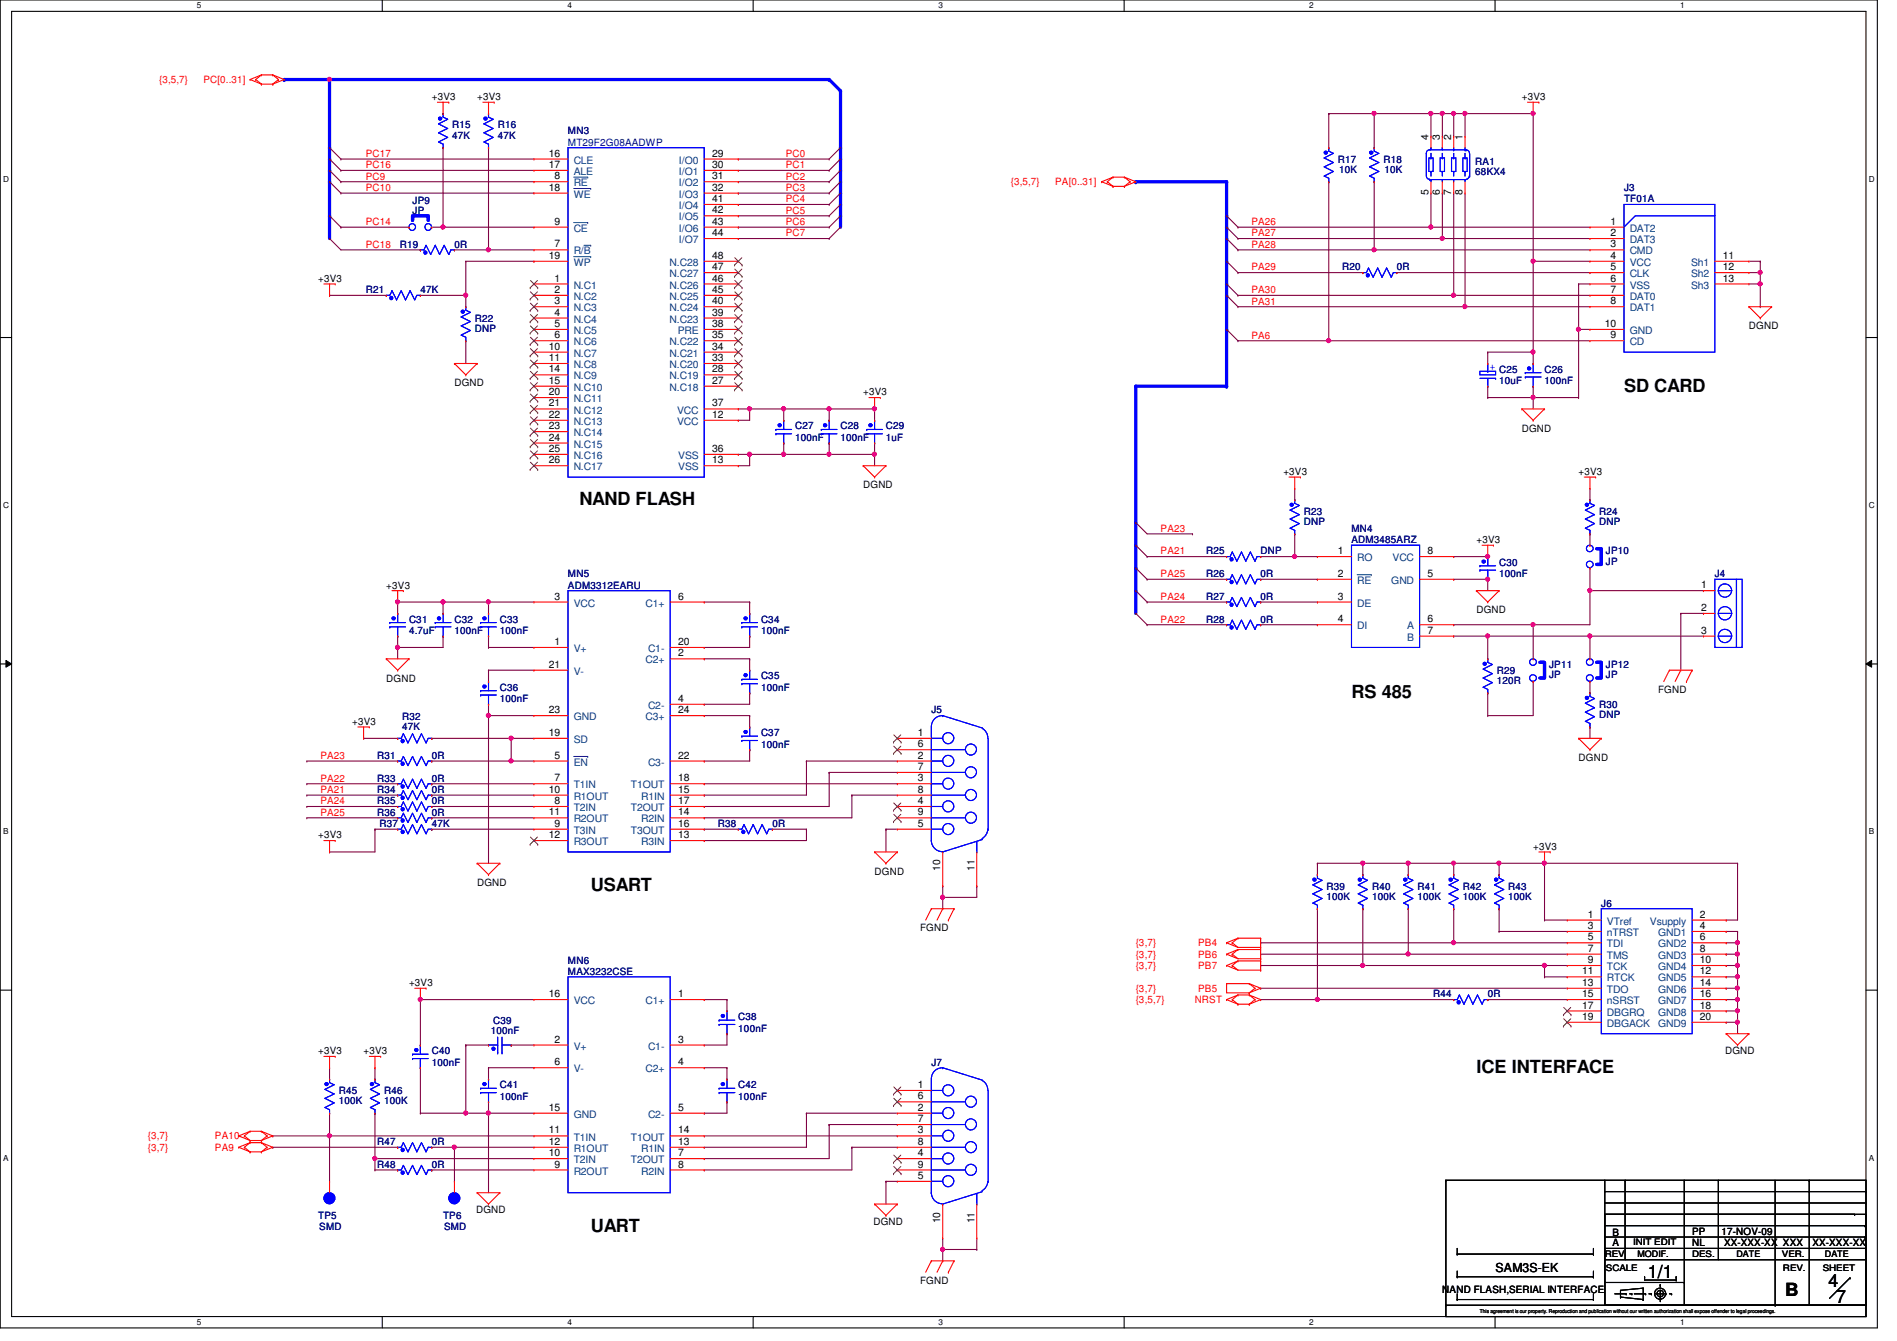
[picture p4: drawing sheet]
<svg xmlns="http://www.w3.org/2000/svg" width="297mm" height="210mm" viewBox="0 0 297 210" stroke-linecap="round" stroke-linejoin="round" font-family="sans-serif">
<defs><g id="words">
<g font-size="2.8">
<text x="254.3" y="61.3">SD CARD</text>
<text x="90.7" y="79.1">NAND FLASH</text>
<text x="211.6" y="109.3">RS 485</text>
<text x="92.5" y="139.5">USART</text>
<text x="231.2" y="168">ICE INTERFACE</text>
<text x="92.5" y="192.9">UART</text>
<text x="258" y="200.1">1/1</text>
<text x="279.5" y="202.8">B</text>
<text x="286.3" y="201.5">4</text>
<text x="287.5" y="204">7</text>
</g>
<text font-size="1.9" x="234.2" y="199.1">SAM3S-EK</text>
<g font-size="1.6" fill="#f00">
<text x="24.9" y="13">{3,5,7}</text>
<text x="31.9" y="13">PC[0..31]</text>
<text x="57.3" y="29.9">PC10</text>
<text x="57.3" y="28.1">PC9</text>
<text x="57.3" y="26.3">PC16</text>
<text x="57.3" y="24.6">PC17</text>
<text x="123.1" y="29.9">PC3</text>
<text x="123.1" y="28.1">PC2</text>
<text x="123.1" y="26.3">PC1</text>
<text x="123.1" y="24.6">PC0</text>
<text x="158.3" y="29">{3,5,7}</text>
<text x="165.2" y="29">PA[0..31]</text>
<text x="57.3" y="35.2">PC14</text>
<text x="123.1" y="35.2">PC6</text>
<text x="123.1" y="33.4">PC5</text>
<text x="123.1" y="31.7">PC4</text>
<text x="196" y="35.2">PA26</text>
<text x="57.3" y="38.8">PC18</text>
<text x="123.1" y="37">PC7</text>
<text x="196" y="38.8">PA28</text>
<text x="196" y="37">PA27</text>
<text x="196" y="42.3">PA29</text>
<text x="196" y="45.9">PA30</text>
<text x="196" y="47.7">PA31</text>
<text x="196" y="53">PA6</text>
<text x="181.7" y="83.2">PA23</text>
<text x="181.7" y="86.8">PA21</text>
<text x="181.7" y="93.9">PA24</text>
<text x="181.7" y="90.3">PA25</text>
<text x="181.7" y="97.5">PA22</text>
<text x="50.2" y="118.8">PA23</text>
<text x="50.2" y="125.9">PA24</text>
<text x="50.2" y="124.1">PA21</text>
<text x="50.2" y="122.3">PA22</text>
<text x="50.2" y="127.7">PA25</text>
<text x="177.8" y="149.9">{3,7}</text>
<text x="177.8" y="148.1">{3,7}</text>
<text x="187.6" y="149.9">PB6</text>
<text x="187.6" y="148.1">PB4</text>
<text x="177.8" y="155.2">{3,7}</text>
<text x="177.8" y="151.7">{3,7}</text>
<text x="187.6" y="155.2">PB5</text>
<text x="187.6" y="151.7">PB7</text>
<text x="177.8" y="157">{3,5,7}</text>
<text x="187.1" y="157">NRST</text>
<text x="23.2" y="178.4">{3,7}</text>
<text x="33.7" y="178.4">PA10</text>
<text x="23.2" y="180.1">{3,7}</text>
<text x="33.7" y="180.1">PA9</text>
</g>
<g font-size="1.6">
<text x="67.6" y="15.7">+3V3</text>
<text x="74.7" y="15.7">+3V3</text>
<text x="238.3" y="15.7">+3V3</text>
<text x="223.7" y="21.9" transform="rotate(-90 223.7 21.9)">4</text>
<text x="225.5" y="21.9" transform="rotate(-90 225.5 21.9)">3</text>
<text x="227.2" y="21.9" transform="rotate(-90 227.2 21.9)">2</text>
<text x="229" y="21.9" transform="rotate(-90 229 21.9)">1</text>
<text x="85.9" y="29.8">18</text>
<text x="85.9" y="26.3">17</text>
<text x="85.9" y="24.5">16</text>
<text x="86.8" y="28.1">8</text>
<text x="111.5" y="24.5">29</text>
<text x="111.5" y="26.3">30</text>
<text x="111.5" y="29.8">32</text>
<text x="111.5" y="28.1">31</text>
<text x="86.8" y="35.2">9</text>
<text x="111.5" y="35.2">43</text>
<text x="111.5" y="33.4">42</text>
<text x="111.5" y="31.6">41</text>
<text x="223.7" y="30.6" transform="rotate(-90 223.7 30.6)">5</text>
<text x="225.5" y="30.6" transform="rotate(-90 225.5 30.6)">6</text>
<text x="227.2" y="30.6" transform="rotate(-90 227.2 30.6)">7</text>
<text x="229" y="30.6" transform="rotate(-90 229 30.6)">8</text>
<text x="252.2" y="35.2">1</text>
<text x="85.9" y="40.5">19</text>
<text x="86.8" y="38.7">7</text>
<text x="111.5" y="37">44</text>
<text x="111.5" y="40.5">48</text>
<text x="252.2" y="37">2</text>
<text x="252.2" y="38.7">3</text>
<text x="252.2" y="40.5">4</text>
<text x="269.7" y="40.5">11</text>
<text x="49.8" y="44.1">+3V3</text>
<text x="86.8" y="44.1">1</text>
<text x="86.8" y="45.8">2</text>
<text x="86.8" y="47.6">3</text>
<text x="111.5" y="42.3">47</text>
<text x="111.5" y="44.1">46</text>
<text x="111.5" y="45.8">45</text>
<text x="111.5" y="47.6">40</text>
<text x="252.2" y="42.3">5</text>
<text x="252.2" y="44.1">6</text>
<text x="252.2" y="45.8">7</text>
<text x="252.2" y="47.6">8</text>
<text x="269.7" y="42.3">12</text>
<text x="269.7" y="44.1">13</text>
<text x="86.8" y="53">6</text>
<text x="86.8" y="51.2">5</text>
<text x="86.8" y="49.4">4</text>
<text x="111.5" y="53">35</text>
<text x="111.5" y="51.2">38</text>
<text x="111.5" y="49.4">39</text>
<text x="251.3" y="51.2">10</text>
<text x="252.2" y="53">9</text>
<text x="273.9" y="51.6">DGND</text>
<text x="85.9" y="56.5">11</text>
<text x="85.9" y="54.7">10</text>
<text x="85.9" y="58.3">14</text>
<text x="111.5" y="58.3">28</text>
<text x="111.5" y="54.7">34</text>
<text x="111.5" y="56.5">33</text>
<text x="71.2" y="60.5">DGND</text>
<text x="85.9" y="61.8">20</text>
<text x="85.9" y="63.6">21</text>
<text x="85.9" y="65.4">22</text>
<text x="85.9" y="60.1">15</text>
<text x="111.5" y="63.6">37</text>
<text x="111.5" y="60.1">27</text>
<text x="111.5" y="65.4">12</text>
<text x="135.2" y="61.9">+3V3</text>
<text x="85.9" y="67.2">23</text>
<text x="85.9" y="69">24</text>
<text x="85.9" y="70.7">25</text>
<text x="111.5" y="70.7">36</text>
<text x="238.3" y="67.6">DGND</text>
<text x="85.9" y="72.5">26</text>
<text x="111.5" y="72.5">13</text>
<text x="135.2" y="76.5">DGND</text>
<text x="201" y="74.3">+3V3</text>
<text x="247.2" y="74.3">+3V3</text>
<text x="209.5" y="86.7">1</text>
<text x="223.5" y="86.7">8</text>
<text x="231.2" y="85">+3V3</text>
<text x="60.5" y="92.1">+3V3</text>
<text x="86.8" y="93.9">3</text>
<text x="106.2" y="93.9">6</text>
<text x="209.5" y="90.3">2</text>
<text x="209.5" y="93.9">3</text>
<text x="223.5" y="90.3">5</text>
<text x="266.4" y="92.1">1</text>
<text x="266.4" y="95.6">2</text>
<text x="86.8" y="101">1</text>
<text x="106.2" y="101">20</text>
<text x="209.5" y="97.4">4</text>
<text x="223.5" y="97.4">6</text>
<text x="223.5" y="99.2">7</text>
<text x="231.2" y="96">DGND</text>
<text x="266.4" y="99.2">3</text>
<text x="60.5" y="106.7">DGND</text>
<text x="85.9" y="104.5">21</text>
<text x="106.2" y="102.7">2</text>
<text x="55.2" y="113.5">+3V3</text>
<text x="85.9" y="111.6">23</text>
<text x="106.2" y="109.9">4</text>
<text x="106.2" y="111.6">24</text>
<text x="259.6" y="108.5">FGND</text>
<text x="85.9" y="115.2">19</text>
<text x="86.8" y="118.7">5</text>
<text x="106.2" y="118.7">22</text>
<text x="143.7" y="118.7">2</text>
<text x="143.7" y="115.2">1</text>
<text x="143.7" y="117">6</text>
<text x="247.2" y="119.1">DGND</text>
<text x="85.9" y="124.1">10</text>
<text x="86.8" y="122.3">7</text>
<text x="86.8" y="125.9">8</text>
<text x="106.2" y="122.3">18</text>
<text x="106.2" y="124.1">15</text>
<text x="106.2" y="125.9">17</text>
<text x="143.7" y="125.9">4</text>
<text x="143.7" y="122.3">3</text>
<text x="143.7" y="124.1">8</text>
<text x="143.7" y="120.5">7</text>
<text x="49.8" y="131.2">+3V3</text>
<text x="85.9" y="127.6">11</text>
<text x="85.9" y="131.2">12</text>
<text x="86.8" y="129.4">9</text>
<text x="106.2" y="127.6">14</text>
<text x="106.2" y="129.4">16</text>
<text x="106.2" y="131.2">13</text>
<text x="143.7" y="129.4">5</text>
<text x="143.7" y="127.6">9</text>
<text x="136.9" y="136.9">DGND</text>
<text x="147.2" y="136.4" transform="rotate(-90 147.2 136.4)">10</text>
<text x="152.6" y="136.4" transform="rotate(-90 152.6 136.4)">11</text>
<text x="240.1" y="133">+3V3</text>
<text x="74.7" y="138.7">DGND</text>
<text x="248.6" y="143.6">1</text>
<text x="266.2" y="143.6">2</text>
<text x="144.1" y="145.8">FGND</text>
<text x="248.6" y="145.4">3</text>
<text x="248.6" y="147.2">5</text>
<text x="248.6" y="149">7</text>
<text x="266.2" y="145.4">4</text>
<text x="266.2" y="147.2">6</text>
<text x="266.2" y="149">8</text>
<text x="64" y="154.3">+3V3</text>
<text x="247.7" y="152.5">11</text>
<text x="247.7" y="154.3">13</text>
<text x="248.6" y="150.7">9</text>
<text x="266.2" y="150.7">10</text>
<text x="266.2" y="152.5">12</text>
<text x="266.2" y="154.3">14</text>
<text x="85.9" y="156.1">16</text>
<text x="106.2" y="156.1">1</text>
<text x="247.7" y="156.1">15</text>
<text x="247.7" y="157.9">17</text>
<text x="247.7" y="159.6">19</text>
<text x="266.2" y="156.1">16</text>
<text x="266.2" y="157.9">18</text>
<text x="266.2" y="159.6">20</text>
<text x="49.8" y="165">+3V3</text>
<text x="56.9" y="165">+3V3</text>
<text x="86.8" y="163.2">2</text>
<text x="86.8" y="166.8">6</text>
<text x="106.2" y="163.2">3</text>
<text x="106.2" y="166.8">4</text>
<text x="270.1" y="165">DGND</text>
<text x="85.9" y="173.9">15</text>
<text x="106.2" y="173.9">5</text>
<text x="143.7" y="173.9">2</text>
<text x="143.7" y="170.3">1</text>
<text x="143.7" y="172.1">6</text>
<text x="85.9" y="177.4">11</text>
<text x="85.9" y="179.2">12</text>
<text x="106.2" y="177.4">14</text>
<text x="106.2" y="179.2">13</text>
<text x="143.7" y="177.4">3</text>
<text x="143.7" y="179.2">8</text>
<text x="143.7" y="175.6">7</text>
<text x="85.9" y="181">10</text>
<text x="86.8" y="182.8">9</text>
<text x="106.2" y="181">7</text>
<text x="106.2" y="182.8">8</text>
<text x="143.7" y="184.5">5</text>
<text x="143.7" y="181">4</text>
<text x="143.7" y="182.8">9</text>
<text x="74.5" y="189.9">DGND</text>
<text x="136.8" y="191.7">DGND</text>
<text x="147.2" y="191.5" transform="rotate(-90 147.2 191.5)">10</text>
<text x="152.6" y="191.5" transform="rotate(-90 152.6 191.5)">11</text>
<text x="252.5" y="195.1">A</text>
<text x="252.5" y="193.5">B</text>
<text x="265" y="195.1">NL</text>
<text x="265" y="193.3">PP</text>
<text x="269.6" y="193.3">17-NOV-09</text>
<text x="270" y="195.1">XX-XXX-XX</text>
<text x="279.2" y="195.1">XXX</text>
<text x="283.8" y="195.1">XX-XXX-XX</text>
<text x="144.1" y="200.9">FGND</text>
<text x="225.8" y="202.4">NAND FLASH,SERIAL IIINTERFACE</text>
<text x="225.8" y="202.4">NAND FLASH,SERIAL NTERFACE</text>
</g>
<g font-size="1.6" fill="#00007f">
<text x="70.8" y="20.1">R15</text>
<text x="70.8" y="21.7">47K</text>
<text x="77.9" y="20.1">R16</text>
<text x="77.9" y="21.7">47K</text>
<text x="88.9" y="22.8">MT29F2G08AADWP</text>
<text x="88.9" y="21">MN3</text>
<text x="209.5" y="25.4">R17</text>
<text x="209.7" y="27.1">10K</text>
<text x="216.6" y="25.4">R18</text>
<text x="216.8" y="27.1">10K</text>
<text x="231" y="25.8">RA1</text>
<text x="231" y="27.4">68KX4</text>
<text x="254.3" y="29.9">J3</text>
<text x="64.6" y="33.4">JP</text>
<text x="64.6" y="32">JP9</text>
<text x="254.3" y="31.7">TF01A</text>
<text x="62.6" y="38.8">R19</text>
<text x="71.2" y="38.8">0R</text>
<text x="57.3" y="45.9">R21</text>
<text x="65.8" y="45.9">47K</text>
<text x="210.2" y="42.3">R20</text>
<text x="218.7" y="42.3">0R</text>
<text x="74.4" y="50.3">R22</text>
<text x="74.4" y="51.9">DNP</text>
<text x="241.8" y="58.3">C26</text>
<text x="234.7" y="60.1">10uF</text>
<text x="241.8" y="60.1">100nF</text>
<text x="124.5" y="67.2">C27</text>
<text x="124.5" y="69">100nF</text>
<text x="131.6" y="67.2">C28</text>
<text x="131.6" y="69">100nF</text>
<text x="138.7" y="67.2">C29</text>
<text x="138.7" y="69">1uF</text>
<text x="204.2" y="80.6">R23</text>
<text x="204.2" y="82.2">DNP</text>
<text x="211.6" y="83.2">MN4</text>
<text x="250.4" y="80.6">R24</text>
<text x="250.4" y="82.2">DNP</text>
<text x="188.8" y="86.8">R25</text>
<text x="197.4" y="86.8">DNP</text>
<text x="211.6" y="85">ADM3485ARZ</text>
<text x="234.7" y="88.6">C30</text>
<text x="251.5" y="86.8">JP10</text>
<text x="251.5" y="88.4">JP</text>
<text x="88.9" y="92.1">ADM3312EARU</text>
<text x="88.9" y="90.3">MN5</text>
<text x="188.8" y="90.3">R26</text>
<text x="188.8" y="93.9">R27</text>
<text x="197.4" y="90.3">0R</text>
<text x="197.4" y="93.9">0R</text>
<text x="234.7" y="90.3">100nF</text>
<text x="268.5" y="90.3">J4</text>
<text x="64" y="97.5">C31</text>
<text x="64" y="99.2">4.7uF</text>
<text x="71.2" y="97.5">C32</text>
<text x="71.2" y="99.2">100nF</text>
<text x="78.3" y="97.5">C33</text>
<text x="78.3" y="99.2">100nF</text>
<text x="119.2" y="97.5">C34</text>
<text x="119.2" y="99.2">100nF</text>
<text x="188.8" y="97.5">R28</text>
<text x="197.4" y="97.5">0R</text>
<text x="119.2" y="106.3">C35</text>
<text x="234.4" y="105.5">R29</text>
<text x="234.4" y="107.1">120R</text>
<text x="242.6" y="104.6">JP11</text>
<text x="242.6" y="106.2">JP</text>
<text x="251.5" y="104.6">JP12</text>
<text x="251.5" y="106.2">JP</text>
<text x="63" y="112.7">R32</text>
<text x="78.3" y="108.1">C36</text>
<text x="78.3" y="109.9">100nF</text>
<text x="119.2" y="108.1">100nF</text>
<text x="145.8" y="111.7">J5</text>
<text x="250.4" y="110.8">R30</text>
<text x="250.4" y="112.4">DNP</text>
<text x="59.1" y="118.8">R31</text>
<text x="63" y="114.3">47K</text>
<text x="67.6" y="118.8">0R</text>
<text x="119.2" y="115.2">C37</text>
<text x="119.2" y="117">100nF</text>
<text x="59.1" y="125.9">R35</text>
<text x="59.1" y="124.1">R34</text>
<text x="59.1" y="122.3">R33</text>
<text x="67.6" y="125.9">0R</text>
<text x="67.6" y="124.1">0R</text>
<text x="67.6" y="122.3">0R</text>
<text x="59.1" y="127.7">R36</text>
<text x="59.4" y="129.5">R37</text>
<text x="67.6" y="129.5">47K</text>
<text x="67.6" y="127.7">0R</text>
<text x="112.4" y="129.5">R38</text>
<text x="120.9" y="129.5">0R</text>
<text x="207.7" y="139.2">R39</text>
<text x="207.7" y="140.8">100K</text>
<text x="214.8" y="139.2">R40</text>
<text x="214.8" y="140.8">100K</text>
<text x="222" y="139.2">R41</text>
<text x="222" y="140.8">100K</text>
<text x="229.1" y="139.2">R42</text>
<text x="229.1" y="140.8">100K</text>
<text x="236.2" y="139.2">R43</text>
<text x="236.2" y="140.8">100K</text>
<text x="250.7" y="141.9">J6</text>
<text x="88.9" y="152.6">MAX3232CSE</text>
<text x="88.9" y="151">MN6</text>
<text x="76.8" y="161.8">100nF</text>
<text x="77.2" y="160.2">C39</text>
<text x="115.6" y="159.7">C38</text>
<text x="115.6" y="161.5">100nF</text>
<text x="224.4" y="156.1">R44</text>
<text x="233" y="156.1">0R</text>
<text x="67.6" y="165">C40</text>
<text x="67.6" y="166.8">100nF</text>
<text x="145.8" y="166.8">J7</text>
<text x="53" y="171.2">R45</text>
<text x="53" y="172.8">100K</text>
<text x="60.2" y="171.2">R46</text>
<text x="60.2" y="172.8">100K</text>
<text x="78.3" y="170.3">C41</text>
<text x="78.3" y="172.1">100nF</text>
<text x="115.6" y="170.3">C42</text>
<text x="115.6" y="172.1">100nF</text>
<text x="59.1" y="179.2">R47</text>
<text x="67.6" y="179.2">0R</text>
<text x="59.1" y="182.8">R48</text>
<text x="67.6" y="182.8">0R</text>
<text x="49.8" y="190.8">TP5</text>
<text x="69.4" y="190.8">TP6</text>
<text x="50" y="192.6">SMD</text>
<text x="69.6" y="192.6">SMD</text>
</g>
<g font-size="1.6" fill="#003f7f">
<text x="89.8" y="29.2">RE</text>
<text x="89.8" y="27.4">ALE</text>
<text x="89.8" y="25.6">CLE</text>
<text x="106.3" y="25.6">I/O0</text>
<text x="106.3" y="27.4">I/O1</text>
<text x="106.3" y="29.2">I/O2</text>
<text x="89.8" y="30.9">WE</text>
<text x="106.3" y="30.9">I/O3</text>
<text x="106.3" y="34.5">I/O5</text>
<text x="106.3" y="32.7">I/O4</text>
<text x="89.8" y="36.3">CE</text>
<text x="89.8" y="41.6">WP</text>
<text x="89.8" y="39.8">R/B</text>
<text x="104.9" y="41.6">N.C28</text>
<text x="106.3" y="38.1">I/O7</text>
<text x="106.3" y="36.3">I/O6</text>
<text x="255.2" y="36.3">DAT2</text>
<text x="255.2" y="38.1">DAT3</text>
<text x="255.2" y="39.8">CMD</text>
<text x="255.2" y="41.6">VCC</text>
<text x="264.8" y="41.6">Sh1</text>
<text x="89.8" y="45.2">N.C1</text>
<text x="89.8" y="46.9">N.C2</text>
<text x="104.9" y="43.4">N.C27</text>
<text x="104.9" y="45.2">N.C26</text>
<text x="104.9" y="46.9">N.C25</text>
<text x="255.2" y="43.4">CLK</text>
<text x="255.2" y="45.2">VSS</text>
<text x="255.2" y="46.9">DAT0</text>
<text x="264.8" y="43.4">Sh2</text>
<text x="264.8" y="45.2">Sh3</text>
<text x="89.8" y="52.3">N.C5</text>
<text x="89.8" y="48.7">N.C3</text>
<text x="89.8" y="50.5">N.C4</text>
<text x="104.9" y="50.5">N.C23</text>
<text x="104.9" y="48.7">N.C24</text>
<text x="106.1" y="52.3">PRE</text>
<text x="255.2" y="48.7">DAT1</text>
<text x="255.2" y="52.3">GND</text>
<text x="89.8" y="54.1">N.C6</text>
<text x="89.8" y="57.6">N.C8</text>
<text x="89.8" y="55.8">N.C7</text>
<text x="89.8" y="59.4">N.C9</text>
<text x="104.9" y="59.4">N.C19</text>
<text x="104.9" y="55.8">N.C21</text>
<text x="104.9" y="54.1">N.C22</text>
<text x="104.9" y="57.6">N.C20</text>
<text x="255.2" y="54.1">CD</text>
<text x="89.8" y="62.9">N.C11</text>
<text x="89.8" y="64.7">N.C12</text>
<text x="89.8" y="61.2">N.C10</text>
<text x="104.9" y="61.2">N.C18</text>
<text x="106" y="64.7">VCC</text>
<text x="89.8" y="66.5">N.C13</text>
<text x="89.8" y="68.3">N.C14</text>
<text x="89.8" y="70.1">N.C15</text>
<text x="89.8" y="71.8">N.C16</text>
<text x="106" y="66.5">VCC</text>
<text x="106.2" y="71.8">VSS</text>
<text x="89.8" y="73.6">N.C17</text>
<text x="106.2" y="73.6">VSS</text>
<text x="212.5" y="87.8">RO</text>
<text x="218.1" y="87.8">VCC</text>
<text x="89.8" y="95">VCC</text>
<text x="101.1" y="95">C1+</text>
<text x="212.5" y="91.4">RE</text>
<text x="212.5" y="95">DE</text>
<text x="217.8" y="91.4">GND</text>
<text x="212.5" y="98.5">DI</text>
<text x="220.3" y="98.5">A</text>
<text x="220.3" y="100.3">B</text>
<text x="89.8" y="102.1">V+</text>
<text x="89.8" y="105.6">V-</text>
<text x="101.1" y="103.8">C2+</text>
<text x="101.5" y="102.1">C1-</text>
<text x="89.8" y="112.7">GND</text>
<text x="101.1" y="112.7">C3+</text>
<text x="101.5" y="111">C2-</text>
<text x="89.8" y="116.3">SD</text>
<text x="89.8" y="119.8">EN</text>
<text x="101.5" y="119.8">C3-</text>
<text x="89.8" y="123.4">T1IN</text>
<text x="89.8" y="125.2">R1OUT</text>
<text x="98.8" y="123.4">T1OUT</text>
<text x="100.4" y="125.2">R1IN</text>
<text x="89.8" y="127">T2IN</text>
<text x="89.8" y="128.7">R2OUT</text>
<text x="89.8" y="130.5">T3IN</text>
<text x="98.8" y="127">T2OUT</text>
<text x="98.8" y="130.5">T3OUT</text>
<text x="100.4" y="128.7">R2IN</text>
<text x="89.8" y="132.3">R3OUT</text>
<text x="100.4" y="132.3">R3IN</text>
<text x="251.6" y="144.7">VTref</text>
<text x="251.6" y="146.5">nTRST</text>
<text x="251.6" y="148.3">TDI</text>
<text x="258.4" y="144.7">Vsupply</text>
<text x="259.6" y="146.5">GND1</text>
<text x="259.6" y="148.3">GND2</text>
<text x="251.6" y="150.1">TMS</text>
<text x="251.6" y="151.8">TCK</text>
<text x="251.6" y="153.6">RTCK</text>
<text x="251.6" y="155.4">TDO</text>
<text x="259.6" y="150.1">GND3</text>
<text x="259.6" y="151.8">GND4</text>
<text x="259.6" y="153.6">GND5</text>
<text x="259.6" y="155.4">GND6</text>
<text x="89.8" y="157.2">VCC</text>
<text x="101.1" y="157.2">C1+</text>
<text x="251.6" y="157.2">nSRST</text>
<text x="251.6" y="159">DBGRQ</text>
<text x="251.6" y="160.7">DBGACK</text>
<text x="259.6" y="157.2">GND7</text>
<text x="259.6" y="159">GND8</text>
<text x="259.6" y="160.7">GND9</text>
<text x="89.8" y="164.3">V+</text>
<text x="89.8" y="167.9">V-</text>
<text x="101.1" y="167.9">C2+</text>
<text x="101.5" y="164.3">C1-</text>
<text x="89.8" y="178.5">T1IN</text>
<text x="89.8" y="175">GND</text>
<text x="98.8" y="178.5">T1OUT</text>
<text x="101.5" y="175">C2-</text>
<text x="89.8" y="182.1">T2IN</text>
<text x="89.8" y="180.3">R1OUT</text>
<text x="89.8" y="183.9">R2OUT</text>
<text x="98.8" y="182.1">T2OUT</text>
<text x="100.4" y="180.3">R1IN</text>
<text x="100.4" y="183.9">R2IN</text>
</g>
<text font-size="1.6" fill="#00f" x="233.3" y="58">+ C25</text>
<g font-size="1.4">
<text x="251.3" y="196.7">REV</text>
<text x="255.7" y="194.9">INIT EDIT</text>
<text x="256.4" y="196.7">MODIF.</text>
<text x="265" y="196.7">DES.</text>
<text x="271.9" y="196.7">DATE</text>
<text x="279" y="196.7">VER.</text>
<text x="285.7" y="196.7">DATE</text>
<text x="251.5" y="199">SCALE</text>
<text x="279.2" y="199">REV.</text>
<text x="285.4" y="199">SHEET</text>
</g>
<g font-size="1.3">
<text x="30.8" y="1.3">5</text>
<text x="88.9" y="1.3">4</text>
<text x="146.9" y="1.3">3</text>
<text x="205" y="1.3">2</text>
<text x="263.1" y="1.3">1</text>
<text x=".5" y="28.4">D</text>
<text x="292.6" y="28.4">D</text>
<text x=".5" y="79.5">C</text>
<text x="292.6" y="79.5">C</text>
<text x=".5" y="130.6">B</text>
<text x="292.6" y="130.6">B</text>
<text x=".5" y="181.7">A</text>
<text x="292.6" y="181.7">A</text>
<text x="30.8" y="207.4">5</text>
<text x="88.9" y="207.4">4</text>
<text x="146.9" y="207.4">3</text>
<text x="205" y="207.4">2</text>
<text x="263.1" y="207.4">1</text>
</g>
<g font-size=".8">
<text x="231.7" y="205.4">This agreement iiis our property. Reproduction and publication without our written authorization shall expose offender to lllegal proceedings.</text>
<text x="231.7" y="205.4">This agreement s our property. Reproduction and publication without our written authorization shall expose offender to egal proceedings.</text>
</g>
</g></defs>
<path d="M0 0h294v207.9h-294zM1.8 1.8h290.4v204.3h-290.4z" fill="none" stroke="#000" stroke-width=".17"/>
<g fill="#fff">
<path d="M30.8 .2h.7v1.4h-.7z"/>
<path d="M30.8 206.2h.7v1.4h-.7z"/>
</g>
<path d="M59.9 0v1.8M59.9 206.1v1.8" fill="none" stroke="#000" stroke-width=".17"/>
<g fill="#fff">
<path d="M88.9 .2h.6v1.4h-.6z"/>
<path d="M88.9 206.2h.6v1.4h-.6z"/>
</g>
<path d="M117.9 0v1.8M117.9 206.1v1.8" fill="none" stroke="#000" stroke-width=".17"/>
<g fill="#fff">
<path d="M146.9 .2h.7v1.4h-.7z"/>
<path d="M146.9 206.2h.7v1.4h-.7z"/>
</g>
<path d="M176 0v1.8M176 206.1v1.8" fill="none" stroke="#000" stroke-width=".17"/>
<g fill="#fff">
<path d="M205 .2h.7v1.4h-.7z"/>
<path d="M205 206.2h.7v1.4h-.7z"/>
</g>
<path d="M234.1 0v1.8M234.1 206.1v1.8" fill="none" stroke="#000" stroke-width=".17"/>
<g fill="#fff">
<path d="M263.1 .2h.7v1.4h-.7z"/>
<path d="M263.1 206.2h.7v1.4h-.7z"/>
<path d="M.5 27.3h.9v1.4h-.9z"/>
<path d="M292.6 27.3h.9v1.4h-.9z"/>
<path d="M.5 78.4h.9v1.4h-.9z"/>
<path d="M292.6 78.4h.9v1.4h-.9z"/>
</g>
<path d="M0 52.8h1.8M292.2 52.8h1.8" fill="none" stroke="#000" stroke-width=".17"/>
<g fill="#fff">
<path d="M.5 129.5h.8v1.4h-.8z"/>
<path d="M292.6 129.5h.9v1.4h-.9z"/>
</g>
<path d="M0 103.9h1.8M292.2 103.9h1.8" fill="none" stroke="#000" stroke-width=".17"/>
<path d="M.9 103.4l.9 .5-.9 .5zM292.2 103.9l.9-.5v1z" fill="#000"/>
<path d="M.9 103.4l.9 .5-.9 .5zM292.2 103.9l.9-.5v1z" fill="none" stroke="#000" stroke-width=".16"/>
<g fill="#fff">
<path d="M.5 180.5h.8v1.4h-.8z"/>
<path d="M292.6 180.5h.9v1.4h-.9z"/>
</g>
<path d="M0 155h1.8M292.2 155h1.8" fill="none" stroke="#000" stroke-width=".17"/>
<path d="M122.7 64h.1M122.7 64h7.1M129.8 69.3h.1M129.8 69.3v1.8" fill="none" stroke="#7f003f" stroke-width=".17"/>
<circle cx="122.7" cy="64" r=".32" fill="#f0f"/>
<circle cx="122.7" cy="64" r=".32" fill="none" stroke="#f0f" stroke-width=".17"/>
<path d="M136.9 71.1h.1M136.9 71.1v1.8" fill="none" stroke="#7f003f" stroke-width=".17"/>
<circle cx="136.9" cy="71.1" r=".32" fill="#f0f"/>
<circle cx="136.9" cy="71.1" r=".32" fill="none" stroke="#f0f" stroke-width=".17"/>
<path d="M122.7 71.1h.1M122.7 71.1h7.1" fill="none" stroke="#7f003f" stroke-width=".17"/>
<circle cx="122.7" cy="71.1" r=".32" fill="#f0f"/>
<circle cx="122.7" cy="71.1" r=".32" fill="none" stroke="#f0f" stroke-width=".17"/>
<path d="M136.9 64h.1M136.9 64v1.8" fill="none" stroke="#7f003f" stroke-width=".17"/>
<circle cx="136.9" cy="64" r=".32" fill="#f0f"/>
<circle cx="136.9" cy="64" r=".32" fill="none" stroke="#f0f" stroke-width=".17"/>
<path d="M129.8 71.1h.1M129.8 71.1h7.1" fill="none" stroke="#7f003f" stroke-width=".17"/>
<circle cx="129.8" cy="71.1" r=".32" fill="#f0f"/>
<circle cx="129.8" cy="71.1" r=".32" fill="none" stroke="#f0f" stroke-width=".17"/>
<path d="M129.8 64h.1M129.8 64v1.8M129.8 64h7.1" fill="none" stroke="#7f003f" stroke-width=".17"/>
<circle cx="129.8" cy="64" r=".32" fill="#f0f"/>
<circle cx="129.8" cy="64" r=".32" fill="none" stroke="#f0f" stroke-width=".17"/>
<path d="M117.4 64h.1M117.4 64h5.3M122.7 64h.1M122.7 64v1.8M136.9 69.3h.1M136.9 69.3v1.8" fill="none" stroke="#7f003f" stroke-width=".17"/>
<circle cx="117.4" cy="64" r=".32" fill="#f0f"/>
<circle cx="117.4" cy="64" r=".32" fill="none" stroke="#f0f" stroke-width=".17"/>
<path d="M117.4 71.1h.1M122.7 69.3h.1M122.7 69.3v1.8h-5.3" fill="none" stroke="#7f003f" stroke-width=".17"/>
<circle cx="117.4" cy="71.1" r=".32" fill="#f0f"/>
<circle cx="117.4" cy="71.1" r=".32" fill="none" stroke="#f0f" stroke-width=".17"/>
<g fill="none" stroke="#7f003f" stroke-width=".17">
<path d="M53.4 30.2h.1M53.4 28.4h.1M53.4 26.7h.1M53.4 24.9h.1M53.4 30.2h30.2M53.4 28.4h30.2M53.4 26.7h30.2M53.4 24.9h30.2M115.6 37.3h.1M115.6 35.6h.1M115.6 33.8h.1M115.6 32h.1"/>
<path d="M115.6 30.2h.1M115.6 28.4h.1M115.6 26.7h.1M115.6 24.9h.1M115.6 37.3h14.2M115.6 35.6h14.2M115.6 33.8h14.2M115.6 32h14.2M115.6 30.2h14.2M115.6 28.4h14.2M115.6 26.7h14.2M115.6 24.9h14.2"/>
<path d="M51.6 46.2h.1M51.6 46.2h8.9M72.9 46.2h.1M72.9 53.3h.1M72.9 46.2v1.8M72.9 53.3v3.6M115.6 65.8h.1M115.6 64h.1M115.6 72.9h.1M115.6 71.1h.1M115.6 64h1.8M115.6 71.1h1.8"/>
<path d="M117.4 64h.1M117.4 71.1h.1M117.4 64v1.8h-1.8M117.4 71.1v1.8h-1.8"/>
</g>
<path d="M131.6 33.8v1.8" fill="none" stroke="#00f" stroke-width=".51"/>
<circle cx="131.6" cy="33.8" r=".25" fill="#00f"/>
<path d="M129.8 12.4l1.8 1.8" fill="none" stroke="#00f" stroke-width=".51"/>
<circle cx="129.8" cy="12.4" r=".25" fill="#00f"/>
<path d="M51.6 12.4h78.2" fill="none" stroke="#00f" stroke-width=".51"/>
<circle cx="51.6" cy="12.4" r=".25" fill="#00f"/>
<circle cx="51.6" cy="12.4" r=".32" fill="#f0f"/>
<circle cx="51.6" cy="12.4" r=".32" fill="none" stroke="#f0f" stroke-width=".17"/>
<path d="M44.5 12.4h7.1" fill="none" stroke="#00f" stroke-width=".51"/>
<circle cx="44.5" cy="12.4" r=".25" fill="#00f"/>
<path d="M131.6 24.9v1.8" fill="none" stroke="#00f" stroke-width=".51"/>
<circle cx="131.6" cy="24.9" r=".25" fill="#00f"/>
<path d="M131.6 28.4v1.8" fill="none" stroke="#00f" stroke-width=".51"/>
<circle cx="131.6" cy="28.4" r=".25" fill="#00f"/>
<path d="M131.6 30.2v1.8" fill="none" stroke="#00f" stroke-width=".51"/>
<circle cx="131.6" cy="30.2" r=".25" fill="#00f"/>
<path d="M131.6 32v1.8" fill="none" stroke="#00f" stroke-width=".51"/>
<circle cx="131.6" cy="32" r=".25" fill="#00f"/>
<path d="M51.6 33.8v3.5" fill="none" stroke="#00f" stroke-width=".51"/>
<circle cx="51.6" cy="33.8" r=".25" fill="#00f"/>
<path d="M215.2 39.1h.1M215.2 39.1h33.8" fill="none" stroke="#7f003f" stroke-width=".17"/>
<circle cx="215.2" cy="39.1" r=".32" fill="#f0f"/>
<circle cx="215.2" cy="39.1" r=".32" fill="none" stroke="#f0f" stroke-width=".17"/>
<path d="M177.8 28.4h14.3" fill="none" stroke="#00f" stroke-width=".51"/>
<circle cx="177.8" cy="28.4" r=".25" fill="#00f"/>
<path d="M192.1 44.4v1.8" fill="none" stroke="#00f" stroke-width=".51"/>
<circle cx="192.1" cy="44.4" r=".25" fill="#00f"/>
<path d="M192.1 40.9v3.5" fill="none" stroke="#00f" stroke-width=".51"/>
<circle cx="192.1" cy="40.9" r=".25" fill="#00f"/>
<path d="M192.1 37.3v3.6" fill="none" stroke="#00f" stroke-width=".51"/>
<circle cx="192.1" cy="37.3" r=".25" fill="#00f"/>
<path d="M192.1 35.6v1.7" fill="none" stroke="#00f" stroke-width=".51"/>
<circle cx="192.1" cy="35.6" r=".25" fill="#00f"/>
<path d="M192.1 33.8v1.8" fill="none" stroke="#00f" stroke-width=".51"/>
<circle cx="192.1" cy="33.8" r=".25" fill="#00f"/>
<path d="M192.1 28.4v5.4" fill="none" stroke="#00f" stroke-width=".51"/>
<circle cx="192.1" cy="28.4" r=".25" fill="#00f"/>
<path d="M215.2 28.4h.1M215.2 28.4v10.7M208.1 53.3h.1M208.1 53.3h40.9" fill="none" stroke="#7f003f" stroke-width=".17"/>
<circle cx="208" cy="53.3" r=".32" fill="#f0f"/>
<circle cx="208" cy="53.3" r=".32" fill="none" stroke="#f0f" stroke-width=".17"/>
<path d="M240.1 55.1h.1M240.1 55.1v1.8" fill="none" stroke="#7f003f" stroke-width=".17"/>
<circle cx="240" cy="55.1" r=".32" fill="#f0f"/>
<circle cx="240" cy="55.1" r=".32" fill="none" stroke="#f0f" stroke-width=".17"/>
<path d="M240.1 40.9h.1M240.1 40.9h8.9M240.1 62.2h.1M240.1 62.2v1.8" fill="none" stroke="#7f003f" stroke-width=".17"/>
<circle cx="240" cy="62.2" r=".32" fill="#f0f"/>
<circle cx="240" cy="62.2" r=".32" fill="none" stroke="#f0f" stroke-width=".17"/>
<path d="M247.2 44.4h.1M247.2 51.6h.1M247.2 44.4h1.8M247.2 51.6v10.6" fill="none" stroke="#7f003f" stroke-width=".17"/>
<circle cx="247.2" cy="51.5" r=".32" fill="#f0f"/>
<circle cx="247.2" cy="51.5" r=".32" fill="none" stroke="#f0f" stroke-width=".17"/>
<path d="M208.1 17.8h.1M208.1 17.8v5.3M208.1 17.8h16M215.2 17.8h.1M215.2 17.8v5.3M240.1 62.2h7.1M247.2 62.2h.1" fill="none" stroke="#7f003f" stroke-width=".17"/>
<circle cx="215.2" cy="17.8" r=".32" fill="#f0f"/>
<circle cx="215.2" cy="17.8" r=".32" fill="none" stroke="#f0f" stroke-width=".17"/>
<path d="M224.1 17.8h.1M224.1 17.8v3.5M224.1 17.8h1.7" fill="none" stroke="#7f003f" stroke-width=".17"/>
<circle cx="224" cy="17.8" r=".32" fill="#f0f"/>
<circle cx="224" cy="17.8" r=".32" fill="none" stroke="#f0f" stroke-width=".17"/>
<path d="M225.8 17.8h.1M225.8 17.8v3.5M225.8 17.8h1.8" fill="none" stroke="#7f003f" stroke-width=".17"/>
<circle cx="225.8" cy="17.8" r=".32" fill="#f0f"/>
<circle cx="225.8" cy="17.8" r=".32" fill="none" stroke="#f0f" stroke-width=".17"/>
<path d="M227.6 17.8h.1M227.6 17.8v3.5M227.6 17.8h1.8" fill="none" stroke="#7f003f" stroke-width=".17"/>
<circle cx="227.6" cy="17.8" r=".32" fill="#f0f"/>
<circle cx="227.6" cy="17.8" r=".32" fill="none" stroke="#f0f" stroke-width=".17"/>
<path d="M229.4 17.8h.1M229.4 17.8v3.5M229.4 17.8h10.7" fill="none" stroke="#7f003f" stroke-width=".17"/>
<circle cx="229.4" cy="17.8" r=".32" fill="#f0f"/>
<circle cx="229.4" cy="17.8" r=".32" fill="none" stroke="#f0f" stroke-width=".17"/>
<path d="M240.1 17.8h.1M240.1 17.8v23.1" fill="none" stroke="#7f003f" stroke-width=".17"/>
<circle cx="240" cy="17.8" r=".32" fill="#f0f"/>
<circle cx="240" cy="17.8" r=".32" fill="none" stroke="#f0f" stroke-width=".17"/>
<path d="M193.8 39.1h.1M193.8 39.1h21.4M240.1 60.5h.1M240.1 60.5v1.7M147.6 138.7h.1M147.6 138.7v1.8M152.9 138.7h.1M152.9 138.7v1.8h-5.3M147.6 140.5h.1" fill="none" stroke="#7f003f" stroke-width=".17"/>
<circle cx="147.6" cy="140.4" r=".32" fill="#f0f"/>
<circle cx="147.6" cy="140.4" r=".32" fill="none" stroke="#f0f" stroke-width=".17"/>
<g fill="none" stroke="#7f003f" stroke-width=".17">
<path d="M76.5 99.6h.1M76.5 94.2h.1M76.5 94.2h7.1M76.5 94.2v1.8M76.5 99.6v1.7M110.3 94.2h.1M110.3 94.2h7.1M117.4 94.2h.1M117.4 99.6h.1M117.4 94.2v1.8M117.4 99.6v1.7h-7.1M76.5 101.3h.1"/>
<path d="M76.5 104.9h.1M76.5 112h.1M76.5 110.2h.1M76.5 101.3h7.1M76.5 112h7.1M76.5 104.9v1.8M76.5 110.2v24.9M76.5 104.9h7.1M110.3 101.3h.1M110.3 103.1h.1M110.3 110.2h.1M110.3 112h.1"/>
<path d="M110.3 119.1h.1M110.3 103.1h7.1M110.3 112h7.1M117.4 103.1h.1M117.4 108.5h.1M117.4 112h.1M117.4 117.3h.1M117.4 103.1v1.8M117.4 108.5v1.7h-7.1M117.4 112v1.8M117.4 117.3v1.8h-7.1"/>
</g>
<circle cx="76.5" cy="112" r=".32" fill="#f0f"/>
<circle cx="76.5" cy="112" r=".32" fill="none" stroke="#f0f" stroke-width=".17"/>
<path d="M69.4 94.2h.1M69.4 94.2v1.8M69.4 94.2h7.1" fill="none" stroke="#7f003f" stroke-width=".17"/>
<circle cx="76.5" cy="94.2" r=".32" fill="#f0f"/>
<circle cx="76.5" cy="94.2" r=".32" fill="none" stroke="#f0f" stroke-width=".17"/>
<circle cx="69.4" cy="94.2" r=".32" fill="#f0f"/>
<circle cx="69.4" cy="94.2" r=".32" fill="none" stroke="#f0f" stroke-width=".17"/>
<path d="M62.3 101.3h.1M62.3 101.3v1.8" fill="none" stroke="#7f003f" stroke-width=".17"/>
<circle cx="62.2" cy="101.3" r=".32" fill="#f0f"/>
<circle cx="62.2" cy="101.3" r=".32" fill="none" stroke="#f0f" stroke-width=".17"/>
<path d="M62.3 94.2h.1M62.3 94.2v1.8M69.4 99.6h.1M69.4 99.6v1.7h-7.1M62.3 101.3h.1" fill="none" stroke="#7f003f" stroke-width=".17"/>
<circle cx="62.2" cy="94.2" r=".32" fill="#f0f"/>
<circle cx="62.2" cy="94.2" r=".32" fill="none" stroke="#f0f" stroke-width=".17"/>
<g fill="none" stroke="#7f003f" stroke-width=".17">
<path d="M62.3 94.2h.1M62.3 94.2h7.1M80 115.6h.1M80 115.6h3.6M126.3 119.1h.1M126.3 119.1v5.4h-16M126.3 119.1h14.2M110.3 122.7h.1M110.3 124.5h.1M110.3 126.2h.1M110.3 128h.1M110.3 122.7h30.2"/>
<path d="M129.8 120.9h.1M129.8 120.9v5.3h-19.5M129.8 120.9h10.7M133.4 124.5h.1M133.4 124.5h7.1M133.4 124.5v3.5h-23.1M147.6 140.5h.1M147.6 140.5v1.7"/>
</g>
<circle cx="80" cy="115.5" r=".32" fill="#f0f"/>
<circle cx="80" cy="115.5" r=".32" fill="none" stroke="#f0f" stroke-width=".17"/>
<g fill="none" stroke="#7f003f" stroke-width=".17">
<path d="M227.6 87.1h.1M227.6 87.1h5.4M56.9 115.6h.1M56.9 115.6h5.4M80 119.1h.1M80 115.6h.1M80 119.1h3.6M80 115.6v3.5M51.6 133.3h.1M58.7 129.8h.1M58.7 129.8h3.6M58.7 129.8v3.5h-7.1"/>
<path d="M67.6 129.8h.1M67.6 129.8h16M110.3 129.8h.1M110.3 131.6h.1M110.3 129.8h5.3M120.9 129.8h.1M120.9 129.8h5.4M126.3 129.8h.1M126.3 129.8v1.8h-16M138.7 129.8h.1M138.7 129.8h1.8M138.7 129.8v3.5"/>
</g>
<circle cx="232.9" cy="87.1" r=".32" fill="#f0f"/>
<circle cx="232.9" cy="87.1" r=".32" fill="none" stroke="#f0f" stroke-width=".17"/>
<path d="M227.6 90.7h.1M227.6 90.7h5.4M233 90.7h.1M233 90.7v1.8" fill="none" stroke="#7f003f" stroke-width=".17"/>
<circle cx="232.9" cy="90.7" r=".32" fill="#f0f"/>
<circle cx="232.9" cy="90.7" r=".32" fill="none" stroke="#f0f" stroke-width=".17"/>
<path d="M202.7 76.5h.1M202.7 76.5v1.7M227.6 97.8h.1M227.6 99.6h.1M227.6 97.8h12.5M227.6 99.6h5.4M233 99.6h.1M233 99.6v3.5M249 99.6h.1M249 99.6h17.7" fill="none" stroke="#7f003f" stroke-width=".17"/>
<circle cx="248.9" cy="99.5" r=".32" fill="#f0f"/>
<circle cx="248.9" cy="99.5" r=".32" fill="none" stroke="#f0f" stroke-width=".17"/>
<g fill="none" stroke="#7f003f" stroke-width=".17">
<path d="M249 78.2h.1M249 76.5v1.7M233 99.6h.1M233 99.6h16M240.1 97.8h.1M240.1 97.8v5.3M249 99.6h.1M249 92.5h.1M249 85.3h.1M249 83.6v1.7M249 92.5v5.3M249 99.6v3.5"/>
<path d="M233 108.5h.1M233 112h.1M233 108.5v3.5M240.1 106.7h.1M240.1 106.7v5.3h-7.1M249 106.7h.1M249 113.8h.1M249 106.7v1.8M249 113.8v1.8"/>
</g>
<circle cx="232.9" cy="99.5" r=".32" fill="#f0f"/>
<circle cx="232.9" cy="99.5" r=".32" fill="none" stroke="#f0f" stroke-width=".17"/>
<path d="M240.1 97.8h.1M240.1 97.8h8.9" fill="none" stroke="#7f003f" stroke-width=".17"/>
<circle cx="240" cy="97.8" r=".32" fill="#f0f"/>
<circle cx="240" cy="97.8" r=".32" fill="none" stroke="#f0f" stroke-width=".17"/>
<path d="M272.1 145.8h.1M272.1 145.8v1.8M272.1 160h.1M272.1 160v1.8" fill="none" stroke="#7f003f" stroke-width=".17"/>
<circle cx="272" cy="160" r=".32" fill="#f0f"/>
<circle cx="272" cy="160" r=".32" fill="none" stroke="#f0f" stroke-width=".17"/>
<path d="M270.3 151.1h.1M270.3 144h.1M270.3 145.8h.1M270.3 151.1h1.8M270.3 144h1.8M270.3 145.8h1.8M272.1 147.6h.1M272.1 147.6v1.8" fill="none" stroke="#7f003f" stroke-width=".17"/>
<circle cx="272" cy="147.5" r=".32" fill="#f0f"/>
<circle cx="272" cy="147.5" r=".32" fill="none" stroke="#f0f" stroke-width=".17"/>
<path d="M241.8 135.1h.1M241.8 135.1h30.3M272.1 135.1h.1M272.1 135.1v8.9" fill="none" stroke="#7f003f" stroke-width=".17"/>
<circle cx="241.8" cy="135.1" r=".32" fill="#f0f"/>
<circle cx="241.8" cy="135.1" r=".32" fill="none" stroke="#f0f" stroke-width=".17"/>
<path d="M272.1 149.4h.1M272.1 149.4v1.7" fill="none" stroke="#7f003f" stroke-width=".17"/>
<circle cx="272" cy="149.3" r=".32" fill="#f0f"/>
<circle cx="272" cy="149.3" r=".32" fill="none" stroke="#f0f" stroke-width=".17"/>
<path d="M272.1 152.9h.1M272.1 152.9v1.8" fill="none" stroke="#7f003f" stroke-width=".17"/>
<circle cx="272" cy="152.9" r=".32" fill="#f0f"/>
<circle cx="272" cy="152.9" r=".32" fill="none" stroke="#f0f" stroke-width=".17"/>
<path d="M272.1 154.7h.1M272.1 154.7v1.8M270.3 160h.1M270.3 160h1.8" fill="none" stroke="#7f003f" stroke-width=".17"/>
<circle cx="272" cy="154.7" r=".32" fill="#f0f"/>
<circle cx="272" cy="154.7" r=".32" fill="none" stroke="#f0f" stroke-width=".17"/>
<path d="M270.3 158.2h.1M270.3 154.7h.1M270.3 156.5h.1M270.3 158.2h1.8M270.3 154.7h1.8M270.3 156.5h1.8M272.1 151.1h.1M272.1 151.1v1.8" fill="none" stroke="#7f003f" stroke-width=".17"/>
<circle cx="272" cy="151.1" r=".32" fill="#f0f"/>
<circle cx="272" cy="151.1" r=".32" fill="none" stroke="#f0f" stroke-width=".17"/>
<g fill="none" stroke="#7f003f" stroke-width=".17">
<path d="M241.8 135.1h.1M241.8 135.1v8.9M197.4 154.7h.1M197.4 154.7h48M241.8 144h.1M241.8 152.9h.1M241.8 151.1h.1M241.8 152.9h3.6M241.8 144h3.6M241.8 151.1v1.8M241.8 151.1h3.6M270.3 147.6h.1"/>
<path d="M270.3 152.9h.1M270.3 149.4h.1M270.3 147.6h1.8M270.3 152.9h1.8M270.3 149.4h1.8"/>
</g>
<circle cx="241.8" cy="151.1" r=".32" fill="#f0f"/>
<circle cx="241.8" cy="151.1" r=".32" fill="none" stroke="#f0f" stroke-width=".17"/>
<path d="M206.3 135.1h.1M206.3 135.1v1.8M206.3 135.1h14.2M213.4 135.1h.1M213.4 135.1v1.8M233 156.5h.1M233 156.5h12.4" fill="none" stroke="#7f003f" stroke-width=".17"/>
<circle cx="213.4" cy="135.1" r=".32" fill="#f0f"/>
<circle cx="213.4" cy="135.1" r=".32" fill="none" stroke="#f0f" stroke-width=".17"/>
<path d="M220.5 135.1h.1M220.5 135.1v1.8M227.6 135.1h.1M227.6 135.1h7.1" fill="none" stroke="#7f003f" stroke-width=".17"/>
<circle cx="227.6" cy="135.1" r=".32" fill="#f0f"/>
<circle cx="227.6" cy="135.1" r=".32" fill="none" stroke="#f0f" stroke-width=".17"/>
<path d="M227.6 135.1h.1M227.6 135.1v1.8M234.7 135.1h.1M234.7 135.1v1.8M227.6 142.2h.1M227.6 147.6h.1M227.6 142.2v5.4M227.6 147.6h17.8M234.7 142.2h.1M234.7 145.8h.1M234.7 142.2v3.6M234.7 145.8h10.7" fill="none" stroke="#7f003f" stroke-width=".17"/>
<circle cx="227.6" cy="147.5" r=".32" fill="#f0f"/>
<circle cx="227.6" cy="147.5" r=".32" fill="none" stroke="#f0f" stroke-width=".17"/>
<path d="M220.5 142.2h.1M220.5 149.4h.1M220.5 142.2v7.2M220.5 149.4h24.9" fill="none" stroke="#7f003f" stroke-width=".17"/>
<circle cx="220.5" cy="149.3" r=".32" fill="#f0f"/>
<circle cx="220.5" cy="149.3" r=".32" fill="none" stroke="#f0f" stroke-width=".17"/>
<path d="M197.4 151.1h.1M206.3 142.2h.1M206.3 156.5h.1M206.3 142.2v14.3M206.3 156.5h21.3M213.4 142.2h.1M213.4 142.2v8.9h-16" fill="none" stroke="#7f003f" stroke-width=".17"/>
<circle cx="206.3" cy="156.4" r=".32" fill="#f0f"/>
<circle cx="206.3" cy="156.4" r=".32" fill="none" stroke="#f0f" stroke-width=".17"/>
<path d="M272.1 156.5h.1M272.1 156.5v1.7" fill="none" stroke="#7f003f" stroke-width=".17"/>
<circle cx="272" cy="156.4" r=".32" fill="#f0f"/>
<circle cx="272" cy="156.4" r=".32" fill="none" stroke="#f0f" stroke-width=".17"/>
<path d="M62.3 99.6h.1M62.3 99.6v1.7M67.6 115.6h.1M67.6 115.6h12.4M197.4 149.4h.1M197.4 149.4h23.1M272.1 158.2h.1M272.1 158.2v1.8" fill="none" stroke="#7f003f" stroke-width=".17"/>
<circle cx="272" cy="158.2" r=".32" fill="#f0f"/>
<circle cx="272" cy="158.2" r=".32" fill="none" stroke="#f0f" stroke-width=".17"/>
<path d="M220.5 135.1h.1M220.5 135.1h7.1" fill="none" stroke="#7f003f" stroke-width=".17"/>
<circle cx="220.5" cy="135.1" r=".32" fill="#f0f"/>
<circle cx="220.5" cy="135.1" r=".32" fill="none" stroke="#f0f" stroke-width=".17"/>
<path d="M234.7 135.1h.1M234.7 135.1h7.1" fill="none" stroke="#7f003f" stroke-width=".17"/>
<circle cx="234.7" cy="135.1" r=".32" fill="#f0f"/>
<circle cx="234.7" cy="135.1" r=".32" fill="none" stroke="#f0f" stroke-width=".17"/>
<path d="M197.4 156.5h.1M197.4 156.5h8.9M213.4 151.1h.1M213.4 151.1h28.4" fill="none" stroke="#7f003f" stroke-width=".17"/>
<circle cx="213.4" cy="151.1" r=".32" fill="#f0f"/>
<circle cx="213.4" cy="151.1" r=".32" fill="none" stroke="#f0f" stroke-width=".17"/>
<path d="M197.4 147.6h.1M197.4 147.6h30.2" fill="none" stroke="#7f003f" stroke-width=".17"/>
<path d="M131.6 23.1v1.8" fill="none" stroke="#00f" stroke-width=".51"/>
<circle cx="131.6" cy="23.1" r=".25" fill="#00f"/>
<path d="M131.6 14.2v8.9" fill="none" stroke="#00f" stroke-width=".51"/>
<circle cx="131.6" cy="14.2" r=".25" fill="#00f"/>
<path d="M131.6 26.7v1.7" fill="none" stroke="#00f" stroke-width=".51"/>
<circle cx="131.6" cy="26.7" r=".25" fill="#00f"/>
<path d="M51.6 12.4v10.7" fill="none" stroke="#00f" stroke-width=".51"/>
<circle cx="51.6" cy="12.4" r=".25" fill="#00f"/>
<path d="M51.6 23.1v1.8" fill="none" stroke="#00f" stroke-width=".51"/>
<circle cx="51.6" cy="23.1" r=".25" fill="#00f"/>
<path d="M51.6 24.9v1.8" fill="none" stroke="#00f" stroke-width=".51"/>
<circle cx="51.6" cy="24.9" r=".25" fill="#00f"/>
<path d="M51.6 26.7v1.7" fill="none" stroke="#00f" stroke-width=".51"/>
<circle cx="51.6" cy="26.7" r=".25" fill="#00f"/>
<path d="M65.8 156.5h.1M65.8 156.5v7.1M65.8 167.1h.1M65.8 167.1v7.1M138.7 184.9h.1M138.7 184.9h1.8M138.7 184.9v3.6" fill="none" stroke="#7f003f" stroke-width=".17"/>
<circle cx="65.8" cy="156.4" r=".32" fill="#f0f"/>
<circle cx="65.8" cy="156.4" r=".32" fill="none" stroke="#f0f" stroke-width=".17"/>
<g fill="none" stroke="#7f003f" stroke-width=".17">
<path d="M65.8 156.5h.1M65.8 156.5h17.8M110.3 156.5h.1M110.3 156.5h3.5M76.5 174.2h.1M76.5 167.1h.1M76.5 174.2v12.5M76.5 167.1h7.1M76.5 174.2h7.1M110.3 163.6h.1M110.3 167.1h.1M110.3 174.2h.1"/>
<path d="M110.3 167.1h3.5M113.8 161.8h.1M113.8 172.5h.1M113.8 161.8v1.8h-3.5M113.8 172.5v1.7h-3.5"/>
</g>
<circle cx="76.5" cy="174.2" r=".32" fill="#f0f"/>
<circle cx="76.5" cy="174.2" r=".32" fill="none" stroke="#f0f" stroke-width=".17"/>
<g fill="none" stroke="#7f003f" stroke-width=".17">
<path d="M51.6 177.8h.1M51.6 177.8h32M110.3 177.8h.1M110.3 179.6h.1M110.3 177.8h30.2M126.3 174.2h.1M126.3 174.2v5.4h-16M126.3 174.2h14.2M129.8 176h.1M129.8 176v5.4h-19.5M129.8 176h10.7M133.4 179.6h.1"/>
<path d="M133.4 179.6h7.1M133.4 179.6v3.5h-23.1M110.3 181.4h.1M110.3 183.1h.1"/>
</g>
<circle cx="51.6" cy="177.8" r=".32" fill="#f0f"/>
<circle cx="51.6" cy="177.8" r=".32" fill="none" stroke="#f0f" stroke-width=".17"/>
<path d="M113.8 156.5h.1M113.8 156.5v1.7M42.7 179.6h.1M42.7 179.6h19.6M71.2 179.6h.1M71.2 179.6h12.4M71.2 179.6v5.3M76.5 167.1h.1M76.5 167.1v1.8M113.8 167.1h.1M113.8 167.1v1.8" fill="none" stroke="#7f003f" stroke-width=".17"/>
<circle cx="71.1" cy="179.6" r=".32" fill="#f0f"/>
<circle cx="71.1" cy="179.6" r=".32" fill="none" stroke="#f0f" stroke-width=".17"/>
<g fill="none" stroke="#7f003f" stroke-width=".17">
<path d="M51.6 177.8h.1M51.6 167.1h.1M51.6 167.1v1.8M51.6 177.8v7.1M58.7 167.1h.1M58.7 174.2h.1M58.7 167.1v1.8M58.7 174.2v7.2M72.9 163.6h.1M72.9 163.6h3.6M72.9 163.6v10.6M80 163.6h.1"/>
<path d="M80 163.6h3.6M58.7 183.1h.1M58.7 181.4h.1M58.7 183.1h3.6M58.7 181.4h24.9M67.6 183.1h.1M67.6 183.1h16"/>
</g>
<circle cx="58.7" cy="181.3" r=".32" fill="#f0f"/>
<circle cx="58.7" cy="181.3" r=".32" fill="none" stroke="#f0f" stroke-width=".17"/>
<path d="M42.7 177.8h.1M51.6 174.2h.1M51.6 174.2v3.6h-8.9M72.9 174.2h.1M72.9 174.2h3.6M58.7 181.4h.1M58.7 181.4v1.7" fill="none" stroke="#7f003f" stroke-width=".17"/>
<circle cx="72.9" cy="174.2" r=".32" fill="#f0f"/>
<circle cx="72.9" cy="174.2" r=".32" fill="none" stroke="#f0f" stroke-width=".17"/>
<path d="M65.8 174.2h.1M65.8 174.2h7.1M76.5 172.5h.1M76.5 172.5v1.7M147.6 195.6h.1M147.6 193.8v1.8M147.6 195.6h5.3M152.9 195.6h.1M152.9 193.8v1.8" fill="none" stroke="#7f003f" stroke-width=".17"/>
<circle cx="147.6" cy="195.6" r=".32" fill="#f0f"/>
<circle cx="147.6" cy="195.6" r=".32" fill="none" stroke="#f0f" stroke-width=".17"/>
<path d="M147.6 197.4h.1M147.6 195.6v1.8" fill="none" stroke="#7f003f" stroke-width=".17"/>
<path d="M192.1 51.6v8.9" fill="none" stroke="#00f" stroke-width=".51"/>
<circle cx="192.1" cy="51.6" r=".25" fill="#00f"/>
<path d="M249 92.5h.1M249 92.5h17.7M67.6 179.6h3.6M71.2 179.6h.1" fill="none" stroke="#7f003f" stroke-width=".17"/>
<circle cx="248.9" cy="92.4" r=".32" fill="#f0f"/>
<circle cx="248.9" cy="92.4" r=".32" fill="none" stroke="#f0f" stroke-width=".17"/>
<path d="M197.4 87.1h5.3M202.7 87.1h.1M249 88.9h.1M249 88.9v3.6M263.2 96h.1M263.2 96v8.9M263.2 96h3.5M266.7 96h.1" fill="none" stroke="#7f003f" stroke-width=".17"/>
<circle cx="202.7" cy="87.1" r=".32" fill="#f0f"/>
<circle cx="202.7" cy="87.1" r=".32" fill="none" stroke="#f0f" stroke-width=".17"/>
<g fill="none" stroke="#7f003f" stroke-width=".17">
<path d="M179.6 97.8h.1M179.6 94.2h.1M179.6 90.7h.1M179.6 87.1h.1M179.6 90.7h12.5M179.6 94.2h12.5M179.6 97.8h12.5M179.6 87.1h12.5M197.4 90.7h8.9M197.4 94.2h8.9M197.4 97.8h8.9M206.3 90.7h.1"/>
<path d="M206.3 94.2h.1M206.3 97.8h.1"/>
</g>
<path d="M177.8 92.5v3.5" fill="none" stroke="#00f" stroke-width=".51"/>
<circle cx="177.8" cy="92.5" r=".25" fill="#00f"/>
<path d="M177.8 60.5h14.3" fill="none" stroke="#00f" stroke-width=".51"/>
<circle cx="192.1" cy="60.5" r=".25" fill="#00f"/>
<path d="M177.8 81.8v3.5" fill="none" stroke="#00f" stroke-width=".51"/>
<circle cx="177.8" cy="81.8" r=".25" fill="#00f"/>
<path d="M177.8 85.3v3.6" fill="none" stroke="#00f" stroke-width=".51"/>
<circle cx="177.8" cy="85.3" r=".25" fill="#00f"/>
<path d="M177.8 88.9v3.6" fill="none" stroke="#00f" stroke-width=".51"/>
<circle cx="177.8" cy="88.9" r=".25" fill="#00f"/>
<g fill="none" stroke="#7f003f" stroke-width=".17">
<path d="M179.6 83.6h7.1M186.7 83.6h.1M202.7 87.1h.1M202.7 83.6v3.5M202.7 87.1h3.6M206.3 87.1h.1M48 119.1h.1M48 119.1h14.3M48 128h.1M48 126.2h.1M48 124.5h.1M48 122.7h.1"/>
<path d="M48 122.7h14.3M48 124.5h14.3M48 126.2h14.3M48 128h14.3M67.6 122.7h.1M67.6 124.5h.1M67.6 126.2h.1M67.6 128h.1M67.6 122.7h16M67.6 124.5h16M67.6 126.2h16M67.6 128h16"/>
</g>
<path d="M177.8 60.5v21.3" fill="none" stroke="#00f" stroke-width=".51"/>
<circle cx="177.8" cy="60.5" r=".25" fill="#00f"/>
<path d="M69.4 23.1h.1M69.4 23.1v12.5M76.5 23.1h.1M76.5 39.1h.1M76.5 23.1v16M76.5 39.1h7.1M67.6 119.1h12.4M80 119.1h.1" fill="none" stroke="#7f003f" stroke-width=".17"/>
<circle cx="80" cy="119.1" r=".32" fill="#f0f"/>
<circle cx="80" cy="119.1" r=".32" fill="none" stroke="#f0f" stroke-width=".17"/>
<path d="M233 55.1h.1M233 55.1v1.8M233 55.1h7.1M240.1 55.1h.1M240.1 40.9h.1M240.1 40.9v14.2" fill="none" stroke="#7f003f" stroke-width=".17"/>
<circle cx="240" cy="40.9" r=".32" fill="#f0f"/>
<circle cx="240" cy="40.9" r=".32" fill="none" stroke="#f0f" stroke-width=".17"/>
<g fill="none" stroke="#7f003f" stroke-width=".17">
<path d="M53.4 39.1h12.4M65.8 39.1h.1M65.8 46.2h.1M72.9 40.9h.1M72.9 40.9v5.3h-7.1M193.8 42.7h.1M193.8 42.7h19.6M218.7 42.7h30.3M249 42.7h.1M233 62.2h.1M233 60.5v1.7M233 62.2h7.1"/>
<path d="M240.1 62.2h.1"/>
</g>
<circle cx="72.9" cy="46.2" r=".32" fill="#f0f"/>
<circle cx="72.9" cy="46.2" r=".32" fill="none" stroke="#f0f" stroke-width=".17"/>
<path d="M51.6 28.4v5.4" fill="none" stroke="#00f" stroke-width=".51"/>
<circle cx="51.6" cy="28.4" r=".25" fill="#00f"/>
<path d="M69.4 35.6h.1M69.4 35.6h14.2" fill="none" stroke="#7f003f" stroke-width=".17"/>
<circle cx="69.4" cy="35.5" r=".32" fill="#f0f"/>
<circle cx="69.4" cy="35.5" r=".32" fill="none" stroke="#f0f" stroke-width=".17"/>
<path d="M53.4 35.6h.1M53.4 35.6h10.6M67.6 35.6h1.8M69.4 35.6h.1M71.2 39.1h5.3M76.5 39.1h.1" fill="none" stroke="#7f003f" stroke-width=".17"/>
<circle cx="76.5" cy="39.1" r=".32" fill="#f0f"/>
<circle cx="76.5" cy="39.1" r=".32" fill="none" stroke="#f0f" stroke-width=".17"/>
<path d="M72.9 40.9h10.7M83.6 40.9h.1" fill="none" stroke="#7f003f" stroke-width=".17"/>
<path d="M192.1 46.2v5.4" fill="none" stroke="#00f" stroke-width=".51"/>
<circle cx="192.1" cy="46.2" r=".25" fill="#00f"/>
<path d="M208.1 28.4v24.9M193.8 53.3h.1M193.8 53.3h14.3M208.1 53.3h.1M229.4 48h.1M229.4 48h19.6M247.2 51.6h.1M247.2 44.4h.1M247.2 51.6h1.8M247.2 44.4v7.2" fill="none" stroke="#7f003f" stroke-width=".17"/>
<circle cx="229.4" cy="48" r=".32" fill="#f0f"/>
<circle cx="229.4" cy="48" r=".32" fill="none" stroke="#f0f" stroke-width=".17"/>
<path d="M227.6 46.2h.1M227.6 46.2h21.4" fill="none" stroke="#7f003f" stroke-width=".17"/>
<circle cx="227.6" cy="46.2" r=".32" fill="#f0f"/>
<circle cx="227.6" cy="46.2" r=".32" fill="none" stroke="#f0f" stroke-width=".17"/>
<path d="M225.8 37.3h.1M225.8 37.3h23.2" fill="none" stroke="#7f003f" stroke-width=".17"/>
<circle cx="225.8" cy="37.3" r=".32" fill="#f0f"/>
<circle cx="225.8" cy="37.3" r=".32" fill="none" stroke="#f0f" stroke-width=".17"/>
<path d="M224.1 35.6h.1M224.1 35.6h24.9" fill="none" stroke="#7f003f" stroke-width=".17"/>
<circle cx="224" cy="35.5" r=".32" fill="#f0f"/>
<circle cx="224" cy="35.5" r=".32" fill="none" stroke="#f0f" stroke-width=".17"/>
<g fill="none" stroke="#7f003f" stroke-width=".17">
<path d="M193.8 35.6h.1M193.8 37.3h.1M193.8 35.6h30.3M193.8 37.3h32M224.1 35.6h.1M224.1 30.2v5.4M225.8 37.3h.1M225.8 30.2v7.1M227.6 30.2v16M229.4 30.2v17.8M193.8 46.2h.1M193.8 48h.1"/>
<path d="M193.8 46.2h33.8M193.8 48h35.6M227.6 46.2h.1M229.4 48h.1M273.9 40.9h1.7M275.6 40.9h.1M275.6 42.7h.1M275.6 40.9v1.8"/>
</g>
<circle cx="275.6" cy="42.6" r=".32" fill="#f0f"/>
<circle cx="275.6" cy="42.6" r=".32" fill="none" stroke="#f0f" stroke-width=".17"/>
<path d="M273.9 42.7h1.7M273.9 44.4h1.7M275.6 42.7h.1M275.6 44.4h.1M275.6 42.7v1.7" fill="none" stroke="#7f003f" stroke-width=".17"/>
<circle cx="275.6" cy="44.4" r=".32" fill="#f0f"/>
<circle cx="275.6" cy="44.4" r=".32" fill="none" stroke="#f0f" stroke-width=".17"/>
<g fill="none" stroke="#7f003f" stroke-width=".17">
<path d="M51.6 33.8h.1M51.6 28.4h.1M51.6 26.7h.1M51.6 24.9h.1M51.6 23.1h.1M51.6 37.3h.1M51.6 33.8l1.8 1.8M51.6 28.4l1.8 1.8M51.6 26.7l1.8 1.7M51.6 24.9l1.8 1.8M51.6 23.1l1.8 1.8M51.6 37.3l1.8 1.8"/>
<path d="M129.8 24.9h.1M129.8 26.7h.1M129.8 28.4h.1M129.8 30.2h.1M129.8 32h.1M129.8 33.8h.1M129.8 35.6h.1M129.8 37.3h.1M131.6 23.1l-1.8 1.8M131.6 24.9l-1.8 1.8M131.6 26.7l-1.8 1.7M131.6 28.4l-1.8 1.8"/>
<path d="M131.6 30.2l-1.8 1.8M131.6 32l-1.8 1.8M131.6 33.8l-1.8 1.8M131.6 35.6l-1.8 1.7M192.1 37.3h.1M192.1 35.6h.1M192.1 33.8h.1M192.1 37.3l1.7 1.8M192.1 35.6l1.7 1.7M192.1 33.8l1.7 1.8M192.1 46.2h.1M192.1 44.4h.1"/>
<path d="M192.1 40.9h.1M192.1 51.6h.1M192.1 46.2l1.7 1.8M192.1 44.4l1.7 1.8M192.1 40.9l1.7 1.8M192.1 51.6l1.7 1.7M275.6 48h.1M275.6 44.4v3.6M177.8 85.3h.1M177.8 88.9h.1M177.8 92.5h.1M177.8 96h.1"/>
<path d="M177.8 81.8h.1M177.8 85.3l1.8 1.8M177.8 88.9l1.8 1.8M177.8 92.5l1.8 1.7M177.8 96l1.8 1.8M177.8 81.8l1.8 1.8"/>
</g>
<g fill="none" stroke="#f00" stroke-width=".17">
<path d="M39.2 12.4h.1M39.2 12.4l1.7 .8M40 12.4h.1M40 12.4l.9 .8M40.9 13.2h.1M40.9 11.7h.1M40.9 13.2h1.8M40.9 11.7h1.8M40.9 11.7l-1.7 .7M40.9 11.7l-.9 .7M42.7 11.7h.1M42.7 13.2h.1"/>
<path d="M42.7 11.7l1.8 .7M42.7 11.7l.9 .7M43.6 12.4h.1M43.6 12.4l-.9 .8M44.5 12.4h.1M44.5 12.4l-1.8 .8M68.5 16h1.8M69.4 17.8h.1M69.4 16v1.8M70.3 16h.1M75.6 16h1.8M76.5 17.8h.1"/>
<path d="M76.5 16v1.8M77.4 16h.1M239.2 16h1.8M240.1 17.8h.1M240.1 16v1.8M241 16h.1M172.5 28.4h.1M172.5 28.4l1.8 .8M173.4 28.4h.1M173.4 28.4l.9 .8M174.3 29.2h.1M174.3 27.7h.1"/>
<path d="M174.3 29.2h1.8M174.3 27.7h1.8M174.3 27.7l-1.8 .7M174.3 27.7l-.9 .7M176.1 27.7h.1M176.1 29.2h.1M176.1 27.7l1.7 .7M176.1 27.7l.8 .7M176.9 28.4h.1M176.9 28.4l-.8 .8M177.8 28.4h.1M177.8 28.4l-1.7 .8"/>
<path d="M50.7 44.4h1.8M51.6 46.2h.1M51.6 44.4v1.8M52.5 44.4h.1M71.2 56.9h.1M71.2 56.9h3.5M71.2 56.9l1.7 1.8M72.9 58.7h.1M74.7 56.9h.1M74.7 56.9l-1.8 1.8M273.9 48h.1M273.9 48h3.5"/>
<path d="M273.9 48l1.7 1.8M275.6 49.8h.1M277.4 48h.1M277.4 48l-1.8 1.8M135.2 72.9h.1M135.2 72.9h3.5M135.2 72.9l1.7 1.8M136.1 62.2h1.7M136.9 64h.1M136.9 74.7h.1M136.9 62.2v1.8M137.8 62.2h.1"/>
<path d="M138.7 72.9h.1M138.7 72.9l-1.8 1.8M201.8 74.7h1.8M202.7 76.5h.1M202.7 74.7v1.8M203.6 74.7h.1M238.3 64h.1M238.3 64h3.5M238.3 64l1.8 1.8M240.1 65.8h.1M241.8 64h.1M241.8 64l-1.7 1.8"/>
<path d="M248.1 74.7h1.7M249 76.5h.1M249 74.7v1.8M249.8 74.7h.1M61.4 92.5h1.8M62.3 94.2h.1M62.3 92.5v1.7M63.2 92.5h.1M231.2 92.5h.1M231.2 92.5h3.5M231.2 92.5l1.8 1.7M232.1 85.3h1.7"/>
<path d="M233 94.2h.1M233 87.1h.1M233 85.3v1.8M233.8 85.3h.1M234.7 92.5h.1M234.7 92.5l-1.7 1.7M56 113.8h1.8M56.9 115.6h.1M56.9 113.8v1.8M57.8 113.8h.1M60.5 103.1h.1M60.5 103.1h3.5"/>
<path d="M60.5 103.1l1.8 1.8M62.3 104.9h.1M64 103.1h.1M64 103.1l-1.7 1.8M247.2 115.6h.1M247.2 115.6h3.5M247.2 115.6l1.8 1.7M249 117.3h.1M250.7 115.6h.1M250.7 115.6l-1.7 1.7M261.4 104.9h.1M261.4 104.9l-.9 1.8"/>
<path d="M261.4 104.9h3.6M263.2 104.9h.1M263.2 104.9l-.9 1.8M264.1 106.7h.1M265 104.9h.1M265 104.9l-.9 1.8M50.7 131.6h1.8M51.6 133.3h.1M51.6 131.6v1.7M52.5 131.6h.1M74.7 135.1h.1M74.7 135.1h3.6"/>
<path d="M74.7 135.1l1.8 1.8M76.5 136.9h.1M78.3 135.1h.1M78.3 135.1l-1.8 1.8M136.9 133.3h.1M136.9 133.3h3.6M136.9 133.3l1.8 1.8M138.7 135.1h.1M140.5 133.3h.1M140.5 133.3l-1.8 1.8M241 133.3h1.7M241.8 135.1h.1"/>
<path d="M241.8 133.3v1.8M242.7 133.3h.1M64.9 154.7h1.8M65.8 156.5h.1M65.8 154.7v1.8M66.7 154.7h.1M145.8 142.2h.1M145.8 142.2l-.9 1.8M145.8 142.2h3.6M147.6 142.2h.1M147.6 142.2l-.9 1.8M148.5 144h.1"/>
<path d="M149.4 142.2h.1M149.4 142.2l-.9 1.8M192.1 156.5h.1M192.1 154h.1M192.1 151.1h.1M192.1 149.4h.1M192.1 147.6h.1M192.1 156.5l1.7 .7M192.1 154v1.4h3.5M192.1 154h3.5M192.1 151.1l1.7 .7M192.1 149.4l1.7 .7"/>
<path d="M192.1 147.6l1.7 .7M193 156.5h.1M193 151.1h.1M193 149.4h.1M193 147.6h.1M193 156.5l.8 .7M193 151.1l.8 .7M193 149.4l.8 .7M193 147.6l.8 .7M193.8 157.2h.1M193.8 155.7h.1M193.8 150.4h.1"/>
<path d="M193.8 148.6h.1M193.8 146.9h.1M193.8 157.2h1.8M193.8 155.7h1.8M193.8 155.7l-1.7 .8M193.8 155.7l-.8 .8M193.8 151.8h3.6M193.8 150.4l-1.7 .7M193.8 150.4h3.6M193.8 150.4l-.8 .7M193.8 150.1h3.6M193.8 148.6l-1.7 .8"/>
<path d="M193.8 148.6h3.6M193.8 148.6l-.8 .8M193.8 148.3h3.6M193.8 146.9l-1.7 .7M193.8 146.9h3.6M193.8 146.9l-.8 .7M195.6 155.7h.1M195.6 157.2h.1M195.6 155.4h.1M195.6 154h.1M195.6 155.7l1.8 .8M195.6 155.7l.9 .8"/>
<path d="M195.6 154l1.8 .7M195.6 154l.9 .7M196.5 156.5h.1M196.5 154.7h.1M196.5 156.5l-.9 .7M196.5 154.7l-.9 .7M197.4 156.5h.1M197.4 154.7h.1M197.4 151.8h.1M197.4 150.4h.1M197.4 150.1h.1M197.4 148.6h.1"/>
<path d="M197.4 148.3h.1M197.4 146.9h.1M197.4 156.5l-1.8 .7M197.4 154.7l-1.8 .7M197.4 146.9v1.4M197.4 148.6v1.5M197.4 150.4v1.4M37.4 177.8h.1M37.4 179.6h.1M37.4 177.8l1.8 .7M37.4 179.6l1.8 .7M38.3 177.8h.1"/>
<path d="M38.3 179.6h.1M38.3 177.8l.9 .7M38.3 179.6l.9 .7M39.2 178.5h.1M39.2 177.1h.1M39.2 178.9h.1M39.2 178.5h1.7M39.2 177.1h1.7M39.2 177.1l-1.8 .7M39.2 177.1l-.9 .7M39.2 178.9h1.7M39.2 178.9l-1.8 .7"/>
<path d="M39.2 178.9l-.9 .7M40.9 177.1h.1M40.9 178.5h.1M40.9 178.9h.1M40.9 177.1l1.8 .7M40.9 177.1l.9 .7M40.9 178.9l1.8 .7M40.9 178.9l.9 .7M41.8 177.8h.1M41.8 179.6h.1M41.8 177.8l-.9 .7M41.8 179.6l-.9 .7"/>
<path d="M42.7 177.8h.1M42.7 179.6h.1M42.7 177.8l-1.8 .7M42.7 179.6l-1.8 .7M50.7 165.4h1.8M51.6 167.1h.1M51.6 165.4v1.7M52.5 165.4h.1M57.8 165.4h1.8M58.7 167.1h.1M58.7 165.4v1.7M59.6 165.4h.1"/>
<path d="M270.3 161.8h.1M270.3 161.8h3.6M270.3 161.8l1.8 1.8M272.1 163.6h.1M273.9 161.8h.1M273.9 161.8l-1.8 1.8M39.2 180.3h.1M39.2 180.3h1.7M40.9 180.3h.1M74.7 186.7h.1M74.7 186.7h3.6M74.7 186.7l1.8 1.8"/>
<path d="M76.5 188.5h.1M78.3 186.7h.1M78.3 186.7l-1.8 1.8M136.9 188.5h.1M136.9 188.5h3.6M136.9 188.5l1.8 1.7M138.7 190.2h.1M140.5 188.5h.1M140.5 188.5l-1.8 1.7M145.8 197.4h.1M145.8 197.4l-.9 1.7M145.8 197.4h3.6"/>
<path d="M147.6 197.4h.1M147.6 197.4l-.9 1.7M148.5 199.1h.1M149.4 197.4h.1M149.4 197.4l-.9 1.7"/>
</g>
<g fill="none" stroke="#000" stroke-width=".17">
<path d="M226.4 184.7h.1M226.4 184.7h24.9M226.4 184.7v19.6M228.2 199.9h.1M228.2 196.3h.1M228.2 195.4v.9M228.2 199v.9M228.2 199.9h21.3M228.2 196.3h21.3M249.5 199.9h.1M249.5 196.3h.1M249.5 195.4v.9"/>
<path d="M249.5 199v.9M251.3 184.7h40.9v19.6h-40.9zM251.3 190.1h40.9v14.2h-40.9zM251.3 186.5h40.9M251.3 193.6h40.7M251.3 191.9h40.7M251.3 190.1h39.1M251.3 188.3h40.9M251.3 197.2h40.9M251.3 195.4h40.9M254.5 184.7h.1M254.5 184.7v12.5"/>
<path d="M257.5 199.9h.1M257.5 199.9v.5h5M262.5 199.9h.1M262.5 199.9v.5M263.7 184.7h.1M263.7 184.7v19.6M269.1 184.7h.1M269.1 184.7v12.5M278 184.7v19.6M283.3 184.7h.1M283.3 184.7v19.6M290.4 190.1h.1"/>
<path d="M292 193.6h.1M292 191.9h.1M292.2 186.5h.1M292.2 188.3h.1M292.2 197.2h.1M292.2 195.4h.1M226.4 204.3h65.8v1.8h-65.8zM226.4 204.3h.1M228.2 203.4h.1M228.2 203.4h21.3M228.2 202.5v.9M249.5 203.4h.1"/>
<path d="M249.5 202.5v.9M251.3 200.7h12.4M252.9 202.5h1.7M253.7 203h.1M253.7 203l3.6 .4M254.6 202.5h.1M255.2 202.5h.3M255.5 202.5h.1M255.9 202.5h1.8M257.3 201.6h.1M257.3 203.4h.1M257.3 201.6l-3.6 .4v1"/>
<path d="M257.3 201.6v1.8M257.7 202.5h.1M258.2 202.5h.4M258.6 202.5h.1M259.1 202.5h1.8M260 201.1h.1M260 202h.1M260 201.1v.4M260 202v1.8M260.9 202.5h.1M261.4 202.5h.3M261.7 202.5h.1"/>
<path d="M262.5 200.4h.1M263.7 200.7h.1M278 204.3h.1M289.7 200h.1M289.7 200l-3.2 3.2"/>
<circle cx="259.9" cy="202.5" r=".87"/>
<circle cx="260" cy="202.5" r=".51"/>
</g>
<path d="M76.5 163.6h.1M76.5 163.6h1.4M77.9 164.8h.1M77.9 162.3v2.5M78.6 164.8h.1M78.6 162.3v2.5M78.6 163.6h1.4M80 163.6h.1" fill="none" stroke="#00f" stroke-width=".17"/>
<path d="M77.1 164l.2-.1 .2 .1-.1 .3-.1 .1-.2-.1z" fill-rule="evenodd" fill="#00f"/>
<path d="M76.5 163.6h.1M76.5 163.6h1.4M77.1 164l.2-.1 .2 .1-.1 .3-.1 .1-.2-.1zM77.9 164.8h.1M77.9 162.3v2.5M78.6 164.8h.1M78.6 162.3v2.5M78.6 163.6h1.4M80 163.6h.1" fill="none" stroke="#00f" stroke-width=".17"/>
<path d="M77.1 164l.2-.1 .2 .1-.1 .3-.1 .1-.2-.1z" fill-rule="evenodd" fill="#00f"/>
<path d="M234.7 136.9h.1M234.7 136.9v.6l.8 .3-1.5 .7 1.5 .7-1.5 .7 1.5 .7-1.5 .8 .7 .3v.5M234.7 142.2h.1M77.1 164l.2-.1 .2 .1-.1 .3-.1 .1-.2-.1z" fill="none" stroke="#00f" stroke-width=".17"/>
<path d="M76.5 163.6h.1M80 163.6h.1" fill="none" stroke="#f00" stroke-width=".17"/>
<circle cx="234.3" cy="137.7" r=".25" fill="#00f"/>
<g fill="none" stroke="#00f" stroke-width=".17">
<path d="M234.7 136.9h.1M234.7 136.9v.6l.8 .3-1.5 .7 1.5 .7-1.5 .7 1.5 .7-1.5 .8 .7 .3v.5M234.7 142.2h.1"/>
<circle cx="234.3" cy="137.7" r=".25"/>
</g>
<circle cx="234.3" cy="137.7" r=".25" fill="#00f"/>
<g fill="none" stroke="#00f" stroke-width=".17">
<path d="M88.9 23.1h21.4v51.6h-21.4zM116.2 98.1h.1M116.2 97.5h.1M116.2 98.1h2.4M116.2 97.5h2.4M117.4 96h.1M117.4 99.6h.1M117.4 96v1.5M117.4 98.1v1.5"/>
<circle cx="234.3" cy="137.7" r=".25"/>
</g>
<g fill="none" stroke="#f00" stroke-width=".17">
<path d="M83.6 30.2h.1M83.6 35.6h.1M83.6 28.4h.1M83.6 39.1h.1M83.6 26.7h.1M83.6 24.9h.1M83.6 30.2h5.3M83.6 35.6h5.3M83.6 28.4h5.3M83.6 39.1h5.3M83.6 24.9h5.3M83.6 26.7h5.3"/>
<path d="M110.3 30.2h5.3M110.3 35.6h5.3M110.3 28.4h5.3M110.3 24.9h5.3M110.3 26.7h5.3M110.3 37.3h5.3M110.3 33.8h5.3M110.3 32h5.3M115.6 24.9h.1M115.6 26.7h.1M115.6 30.2h.1M115.6 28.4h.1"/>
<path d="M115.6 37.3h.1M115.6 35.6h.1M115.6 33.8h.1M115.6 32h.1M83.6 53.3h.1M83.6 40.9h.1M83.6 51.6h.1M83.6 44.4h.1M83.6 46.2h.1M83.6 48h.1M83.6 49.8h.1M83.6 56.9h.1"/>
<path d="M83.6 55.1h.1M83.6 58.7h.1M83.6 53.3h5.3M83.6 40.9h5.3M83.6 51.6h5.3M83.6 44.4h5.3M83.6 46.2h5.3M83.6 48h5.3M83.6 49.8h5.3M83.6 58.7h5.3M83.6 55.1h5.3M83.6 56.9h5.3"/>
<path d="M110.3 53.3h5.3M110.3 40.9h5.3M110.3 51.6h5.3M110.3 44.4h5.3M110.3 46.2h5.3M110.3 48h5.3M110.3 49.8h5.3M110.3 58.7h5.3M110.3 55.1h5.3M110.3 56.9h5.3M110.3 42.7h5.3M115.6 58.7h.1"/>
<path d="M115.6 55.1h.1M115.6 53.3h.1M115.6 51.6h.1M115.6 49.8h.1M115.6 56.9h.1M115.6 42.7h.1M115.6 44.4h.1M115.6 46.2h.1M115.6 48h.1M115.6 40.9h.1M83.6 62.2h.1M83.6 64h.1"/>
<path d="M83.6 65.8h.1M83.6 67.6h.1M83.6 69.3h.1M83.6 72.9h.1M83.6 60.5h.1M83.6 71.1h.1M83.6 64h5.3M83.6 62.2h5.3M83.6 65.8h5.3M83.6 67.6h5.3M83.6 69.3h5.3M83.6 72.9h5.3"/>
<path d="M83.6 60.5h5.3M83.6 71.1h5.3M110.3 64h5.3M110.3 65.8h5.3M110.3 72.9h5.3M110.3 60.5h5.3M110.3 71.1h5.3M115.6 64h.1M115.6 60.5h.1M115.6 71.1h.1M115.6 65.8h.1M115.6 72.9h.1"/>
<path d="M234.7 136.9h.1M234.7 142.2h.1"/>
</g>
<path d="M89.8 29.5h2.7M89.8 34.8h2.2M89.8 27.7h2.2M91.4 38.4h1.1M92 34.8h.1M92 27.7h.1M92.5 29.5h.1M92.5 38.4h.1M89.8 40.2h2.7M92.5 40.2h.1" fill="none" stroke="#003f7f" stroke-width=".16"/>
<g fill="none" stroke="#7f3f00" stroke-width=".16">
<path d="M83 53.9h.1M83 52.2h.1M83 45h.1M83 46.8h.1M83 48.6h.1M83 50.4h.1M83 57.5h.1M83 55.7h.1M83 59.3h.1M83.1 52.8l1.1 1.1M83.1 51l1.1 1.2M83.1 43.9l1.1 1.1"/>
<path d="M83.1 45.7l1.1 1.1M83.1 47.5l1.1 1.1M83.1 49.2l1.1 1.2M83.1 56.3l1.1 1.2M83.1 54.6l1.1 1.1M83.1 58.1l1.1 1.2M83.1 59.9l1.1 1.1M84.2 52.8l-1.2 1.1M84.2 51l-1.2 1.2M84.2 43.9l-1.2 1.1M84.2 45.7l-1.2 1.1M84.2 47.5l-1.2 1.1"/>
<path d="M84.2 49.2l-1.2 1.2M84.2 56.3l-1.2 1.2M84.2 54.6l-1.2 1.1M84.2 58.1l-1.2 1.2M84.2 59.9l-1.2 1.1M84.2 53.9h.1M84.2 52.2h.1M84.2 45h.1M84.2 46.8h.1M84.2 48.6h.1M84.2 50.4h.1M84.2 57.5h.1"/>
<path d="M84.2 55.7h.1M84.2 59.3h.1M115 59.3h.1M115 55.7h.1M115 53.9h.1M115 52.2h.1M115 50.4h.1M115 57.5h.1M115 43.3h.1M115 45h.1M115 46.8h.1M115 48.6h.1"/>
<path d="M115 41.5h.1M115.1 59.9l1.1 1.1M115.1 58.1l1.1 1.2M115.1 54.6l1.1 1.1M115.1 52.8l1.1 1.1M115.1 51l1.1 1.2M115.1 49.2l1.1 1.2M115.1 56.3l1.1 1.2M115.1 42.1l1.1 1.2M115.1 43.9l1.1 1.1M115.1 45.7l1.1 1.1M115.1 47.5l1.1 1.1"/>
<path d="M115.1 40.3l1.1 1.2M116.2 40.3l-1.2 1.2M116.2 59.9l-1.2 1.1M116.2 58.1l-1.2 1.2M116.2 54.6l-1.2 1.1M116.2 52.8l-1.2 1.1M116.2 51l-1.2 1.2M116.2 49.2l-1.2 1.2M116.2 56.3l-1.2 1.2M116.2 42.1l-1.2 1.2M116.2 43.9l-1.2 1.1M116.2 45.7l-1.2 1.1"/>
<path d="M116.2 47.5l-1.2 1.1M116.2 59.3h.1M116.2 55.7h.1M116.2 53.9h.1M116.2 52.2h.1M116.2 50.4h.1M116.2 57.5h.1M116.2 43.3h.1M116.2 45h.1M116.2 46.8h.1M116.2 48.6h.1M116.2 41.5h.1"/>
<path d="M83 62.8h.1M83 64.6h.1M83 66.4h.1M83 68.2h.1M83 69.9h.1M83 73.5h.1M83 61h.1M83 71.7h.1M83.1 61.7l1.1 1.1M83.1 63.5l1.1 1.1M83.1 65.2l1.1 1.2M83.1 67l1.1 1.2"/>
<path d="M83.1 68.8l1.1 1.1M83.1 72.3l1.1 1.2M83.1 70.6l1.1 1.1M84.2 61.7l-1.2 1.1M84.2 63.5l-1.2 1.1M84.2 65.2l-1.2 1.2M84.2 67l-1.2 1.2M84.2 68.8l-1.2 1.1M84.2 72.3l-1.2 1.2M84.2 70.6l-1.2 1.1M84.2 62.8h.1M84.2 64.6h.1"/>
<path d="M84.2 66.4h.1M84.2 68.2h.1M84.2 69.9h.1M84.2 73.5h.1M84.2 61h.1M84.2 71.7h.1M115 61h.1M116.2 61h.1"/>
</g>
<circle cx="116.8" cy="96.8" r=".25" fill="#00f"/>
<g fill="none" stroke="#00f" stroke-width=".17">
<path d="M116.2 98.1h.1M116.2 97.5h.1M116.2 98.1h2.4M116.2 97.5h2.4M117.4 96h.1M117.4 99.6h.1M117.4 96v1.5M117.4 98.1v1.5"/>
<circle cx="116.8" cy="96.8" r=".25"/>
</g>
<circle cx="116.8" cy="96.8" r=".25" fill="#00f"/>
<g fill="none" stroke="#00f" stroke-width=".17">
<path d="M62.3 128h.1M62.3 128h.5l.4-.7 .7 1.4 .7-1.4 .7 1.4 .7-1.4 .7 1.4 .4-.7h.5M67.6 128h.1"/>
<circle cx="116.8" cy="96.8" r=".25"/>
</g>
<path d="M117.4 96h.1M117.4 99.6h.1" fill="none" stroke="#f00" stroke-width=".17"/>
<path d="M62.9 128.2h.1l.2 .1v.3l-.2 .1-.1-.1z" fill-rule="evenodd" fill="#00f"/>
<path d="M62.3 128h.1M62.3 128h.5l.4-.7 .7 1.4 .7-1.4 .7 1.4 .7-1.4 .7 1.4 .4-.7h.5M62.9 128.2h.1l.2 .1v.3l-.2 .1-.1-.1zM67.6 128h.1" fill="none" stroke="#00f" stroke-width=".17"/>
<path d="M62.9 128.2h.1l.2 .1v.3l-.2 .1-.1-.1z" fill-rule="evenodd" fill="#00f"/>
<path d="M231.7 58.1h2.5v.6h-2.5zM231.7 59.2h2.5M233 58.1h.1M233 56.9v1.2M233 59.2v1.3M234.2 59.2h.1M233 60.5h.1M62.9 128.2h.1l.2 .1v.3l-.2 .1-.1-.1z" fill="none" stroke="#00f" stroke-width=".17"/>
<path d="M233 56.9h.1M233 60.5h.1M62.3 128h.1M67.6 128h.1" fill="none" stroke="#f00" stroke-width=".17"/>
<circle cx="51.6" cy="187.5" r=".87" fill="#00f"/>
<circle cx="51.6" cy="187.5" r=".87" fill="none" stroke="#00f" stroke-width=".17"/>
<circle cx="51.6" cy="187.5" r=".87" fill="#00f"/>
<g fill="none" stroke="#00f" stroke-width=".17">
<path d="M211.6 85.3h10.7v16h-10.7zM64.6 165.7h.1M64.6 165h.1M64.6 165.7h2.5M64.6 165h2.5M65.8 163.6h.1M65.8 167.1h.1M65.8 163.6v1.4M65.8 165.7v1.4"/>
<circle cx="51.6" cy="187.5" r=".87"/>
</g>
<g fill="none" stroke="#f00" stroke-width=".17">
<path d="M206.3 87.1h.1M206.3 90.7h.1M206.3 94.2h.1M206.3 97.8h.1M206.3 87.1h5.3M206.3 90.7h5.3M206.3 94.2h5.3M206.3 97.8h5.3M222.3 87.1h5.3M222.3 90.7h5.3M222.3 97.8h5.3M222.3 99.6h5.3"/>
<path d="M227.6 87.1h.1M227.6 90.7h.1M227.6 97.8h.1M227.6 99.6h.1M51.6 184.9h.1M51.6 184.9v1.8"/>
</g>
<path d="M212.5 90h2.2M214.7 90h.1" fill="none" stroke="#003f7f" stroke-width=".16"/>
<circle cx="65.2" cy="164.3" r=".25" fill="#00f"/>
<g fill="none" stroke="#00f" stroke-width=".17">
<path d="M64.6 165.7h.1M64.6 165h.1M64.6 165.7h2.5M64.6 165h2.5M65.8 163.6h.1M65.8 167.1h.1M65.8 163.6v1.4M65.8 165.7v1.4"/>
<circle cx="65.2" cy="164.3" r=".25"/>
</g>
<circle cx="65.2" cy="164.3" r=".25" fill="#00f"/>
<g fill="none" stroke="#00f" stroke-width=".17">
<path d="M220.5 136.9h.1M220.5 136.9v.6l.7 .3-1.4 .7 1.4 .7-1.4 .7 1.4 .7-1.4 .8 .7 .3v.5M220.5 142.2h.1"/>
<circle cx="65.2" cy="164.3" r=".25"/>
</g>
<path d="M65.8 163.6h.1M65.8 167.1h.1" fill="none" stroke="#f00" stroke-width=".17"/>
<circle cx="220" cy="137.7" r=".25" fill="#00f"/>
<g fill="none" stroke="#00f" stroke-width=".17">
<path d="M220.5 136.9h.1M220.5 136.9v.6l.7 .3-1.4 .7 1.4 .7-1.4 .7 1.4 .7-1.4 .8 .7 .3v.5M220.5 142.2h.1"/>
<circle cx="220" cy="137.7" r=".25"/>
</g>
<circle cx="220" cy="137.7" r=".25" fill="#00f"/>
<g fill="none" stroke="#00f" stroke-width=".17">
<path d="M75.3 108.8h.1M75.3 108.1h.1M75.3 108.8h2.4M75.3 108.1h2.4M76.5 106.7h.1M76.5 110.2h.1M76.5 106.7v1.4M76.5 108.8v1.4"/>
<circle cx="220" cy="137.7" r=".25"/>
</g>
<path d="M220.5 136.9h.1M220.5 142.2h.1" fill="none" stroke="#f00" stroke-width=".17"/>
<circle cx="75.9" cy="107.5" r=".25" fill="#00f"/>
<g fill="none" stroke="#00f" stroke-width=".17">
<path d="M75.3 108.8h.1M75.3 108.1h.1M75.3 108.8h2.4M75.3 108.1h2.4M76.5 106.7h.1M76.5 110.2h.1M76.5 106.7v1.4M76.5 108.8v1.4"/>
<circle cx="75.9" cy="107.5" r=".25"/>
</g>
<circle cx="75.9" cy="107.5" r=".25" fill="#00f"/>
<g fill="none" stroke="#00f" stroke-width=".17">
<path d="M206.3 136.9h.1M206.3 136.9v.6l.7 .3-1.4 .7 1.4 .7-1.4 .7 1.4 .7-1.4 .8 .7 .3v.5M206.3 142.2h.1"/>
<circle cx="75.9" cy="107.5" r=".25"/>
</g>
<path d="M76.5 106.7h.1M76.5 110.2h.1" fill="none" stroke="#f00" stroke-width=".17"/>
<circle cx="205.8" cy="137.7" r=".25" fill="#00f"/>
<g fill="none" stroke="#00f" stroke-width=".17">
<path d="M206.3 136.9h.1M206.3 136.9v.6l.7 .3-1.4 .7 1.4 .7-1.4 .7 1.4 .7-1.4 .8 .7 .3v.5M206.3 142.2h.1"/>
<circle cx="205.8" cy="137.7" r=".25"/>
</g>
<circle cx="205.8" cy="137.7" r=".25" fill="#00f"/>
<g fill="none" stroke="#00f" stroke-width=".17">
<path d="M116.2 107h.1M116.2 106.3h.1M116.2 107h2.4M116.2 106.3h2.4M117.4 104.9h.1M117.4 108.5h.1M117.4 104.9v1.4M117.4 107v1.5"/>
<circle cx="205.8" cy="137.7" r=".25"/>
</g>
<path d="M206.3 136.9h.1M206.3 142.2h.1" fill="none" stroke="#f00" stroke-width=".17"/>
<circle cx="116.8" cy="105.7" r=".25" fill="#00f"/>
<g fill="none" stroke="#00f" stroke-width=".17">
<path d="M116.2 107h.1M116.2 106.3h.1M116.2 107h2.4M116.2 106.3h2.4M117.4 104.9h.1M117.4 108.5h.1M117.4 104.9v1.4M117.4 107v1.5"/>
<circle cx="116.8" cy="105.7" r=".25"/>
</g>
<circle cx="116.8" cy="105.7" r=".25" fill="#00f"/>
<g fill="none" stroke="#00f" stroke-width=".17">
<path d="M192.1 97.8h.1M192.1 97.8h.5l.4-.7 .7 1.4 .7-1.4 .7 1.4 .7-1.4 .7 1.4 .3-.7h.6M197.4 97.8h.1"/>
<circle cx="116.8" cy="105.7" r=".25"/>
</g>
<path d="M117.4 104.9h.1M117.4 108.5h.1" fill="none" stroke="#f00" stroke-width=".17"/>
<path d="M192.7 98h.1l.2 .1v.3l-.2 .1-.1-.1z" fill-rule="evenodd" fill="#00f"/>
<path d="M192.1 97.8h.1M192.1 97.8h.5l.4-.7 .7 1.4 .7-1.4 .7 1.4 .7-1.4 .7 1.4 .3-.7h.6M192.7 98h.1l.2 .1v.3l-.2 .1-.1-.1zM197.4 97.8h.1" fill="none" stroke="#00f" stroke-width=".17"/>
<path d="M192.7 98h.1l.2 .1v.3l-.2 .1-.1-.1z" fill-rule="evenodd" fill="#00f"/>
<path d="M192.7 98h.1l.2 .1v.3l-.2 .1-.1-.1zM115.6 129.8h.1M115.6 129.8h.6l.3-.7 .7 1.4 .7-1.4 .7 1.4 .7-1.4 .8 1.4 .3-.7h.5M120.9 129.8h.1" fill="none" stroke="#00f" stroke-width=".17"/>
<path d="M192.1 97.8h.1M197.4 97.8h.1" fill="none" stroke="#f00" stroke-width=".17"/>
<path d="M116.2 130h.2l.2 .1-.1 .3-.1 .1-.2-.1z" fill-rule="evenodd" fill="#00f"/>
<path d="M115.6 129.8h.1M115.6 129.8h.6l.3-.7 .7 1.4 .7-1.4 .7 1.4 .7-1.4 .8 1.4 .3-.7h.5M116.2 130h.2l.2 .1-.1 .3-.1 .1-.2-.1zM120.9 129.8h.1" fill="none" stroke="#00f" stroke-width=".17"/>
<path d="M116.2 130h.2l.2 .1-.1 .3-.1 .1-.2-.1z" fill-rule="evenodd" fill="#00f"/>
<g fill="none" stroke="#00f" stroke-width=".17">
<path d="M69.4 17.8h.1M69.4 17.8v.5l.7 .4-1.4 .7 1.4 .7-1.4 .7 1.4 .7-1.4 .7 .7 .4v.5M69.4 23.1h.1M223.3 24v3.6a.5 .5 0 0 0 .6 .5v-.1M223.3 24h.1M223.7 24.7h.7v2.1h-.7zM223.9 28.1h.1M223.9 28.1h5.7M224.1 28.1h.1M224.1 23.1h.1M224.1 24.7h.1M224.1 26.8h.1"/>
<path d="M224.1 23.1v.4M224.1 24v.7M224.1 26.8v.8M224.1 28.1v.3M225.5 24.7h.7v2.1h-.7zM225.8 28.1h.1M225.8 23.1h.1M225.8 24.7h.1M225.8 26.8h.1M225.8 23.1v.4M225.8 24v.7M225.8 26.8v.8"/>
<path d="M225.8 28.1v.3M227.3 24.7h.7v2.1h-.7zM227.6 28.1h.1M227.6 23.5h.1M227.6 26.8h.1M227.6 24.7h.1M227.6 23.1v.4M227.6 24v.7M227.6 26.8v.8M227.6 28.1v.3M229.1 24.7h.6v2.1h-.6zM229.4 28.1h.1"/>
<path d="M229.4 23.5h.1M229.4 24.7h.1M229.4 26.8h.1M229.4 23.1v.4M229.4 24v.7M229.4 26.8v.8M229.4 28.1v.3M229.6 23.5l.4 .2 .1 .3M229.6 23.5h-5.7a.5 .5 0 0 0-.6 .5M229.6 23.5h.1M230.1 27.5l-.3 .5-.2 .1M230.1 27.6h.1"/>
<path d="M230.1 24v3.6M88.9 92.5h16v40.8h-16zM116.2 130h.2l.2 .1-.1 .3-.1 .1-.2-.1zM145.8 172.5h.1M145.8 176h.1M145.8 179.6h.1M145.8 170.7h.1M145.8 174.2h.1M145.8 177.8h.1M145.8 172.5h5.4M145.8 176h5.4M145.8 179.6h5.4"/>
<path d="M145.8 170.7h1.8M145.8 174.2h1.8M145.8 177.8h1.8M147.6 167.1h.1M147.6 167.1a1.72 1.72 0 0 0-1.8 1.8v17.8M147.6 167.1l6.2 2M153.8 169.1a1.74 1.74 0 0 1 .9 1.6M154.7 170.7v14.2M145.8 186.7a1.74 1.74 0 0 0 1.8 1.7M145.8 183.1h.1M145.8 181.4h.1M145.8 184.9h.1"/>
<path d="M145.8 186.7h.1M145.8 183.1h5.4M145.8 181.4h1.8M145.8 184.9h1.8M147.6 188.5h.1M152.9 188.5h.1M152.9 186.9v1.6M153.8 186.5l-6.2 2M154.7 184.9a1.86 1.86 0 0 1-.9 1.5M154.7 184.9h.1"/>
<circle cx="148.5" cy="177.8" r=".87"/>
<circle cx="148.5" cy="174.2" r=".87"/>
<circle cx="148.5" cy="170.7" r=".87"/>
<circle cx="152" cy="172.4" r=".87"/>
<circle cx="152" cy="179.5" r=".87"/>
<circle cx="152" cy="176" r=".87"/>
<circle cx="148.5" cy="181.3" r=".87"/>
<circle cx="148.5" cy="184.9" r=".87"/>
<circle cx="152" cy="183.1" r=".87"/>
</g>
<g fill="none" stroke="#f00" stroke-width=".17">
<path d="M224.1 21.3h.1M224.1 30.2h.1M224.1 21.3v1.8M224.1 28.4v1.8M225.8 21.3h.1M225.8 30.2h.1M225.8 21.3v1.8M225.8 28.4v1.8M227.6 21.3h.1M227.6 30.2h.1M227.6 21.3v1.8M227.6 28.4v1.8"/>
<path d="M229.4 21.3h.1M229.4 30.2h.1M229.4 21.3v1.8M229.4 28.4v1.8M83.6 94.2h.1M83.6 94.2h5.3M104.9 94.2h5.4M110.3 94.2h.1M83.6 101.3h.1M83.6 104.9h.1M83.6 112h.1M83.6 115.6h.1"/>
<path d="M83.6 119.1h.1M83.6 101.3h5.3M83.6 112h5.3M83.6 119.1h5.3M83.6 104.9h5.3M83.6 115.6h5.3M104.9 101.3h5.4M104.9 103.1h5.4M104.9 110.2h5.4M104.9 112h5.4M104.9 119.1h5.4M110.3 101.3h.1"/>
<path d="M110.3 103.1h.1M110.3 110.2h.1M110.3 112h.1M110.3 119.1h.1M83.6 122.7h.1M83.6 124.5h.1M83.6 126.2h.1M83.6 128h.1M83.6 129.8h.1M83.6 131.6h.1M83.6 122.7h5.3M83.6 124.5h5.3"/>
<path d="M83.6 126.2h5.3M83.6 128h5.3M83.6 129.8h5.3M83.6 131.6h5.3M104.9 122.7h5.4M104.9 124.5h5.4M104.9 126.2h5.4M104.9 128h5.4M104.9 129.8h5.4M104.9 131.6h5.4M110.3 122.7h.1M110.3 124.5h.1"/>
<path d="M110.3 126.2h.1M110.3 128h.1M110.3 129.8h.1M110.3 131.6h.1M115.6 129.8h.1M120.9 129.8h.1M140.5 177.8h.1M140.5 174.2h.1M140.5 170.7h.1M140.5 179.6h.1M140.5 176h.1M140.5 172.5h.1"/>
<path d="M140.5 177.8h5.3M140.5 174.2h5.3M140.5 170.7h5.3M140.5 179.6h5.3M140.5 176h5.3M140.5 172.5h5.3M140.5 184.9h.1M140.5 181.4h.1M140.5 183.1h.1M140.5 184.9h5.3M140.5 181.4h5.3M140.5 183.1h5.3"/>
<path d="M147.6 193.8h.1M147.6 188.5v5.3M152.9 193.8h.1M152.9 188.5v5.3"/>
</g>
<path d="M89.8 118.4h2.2M92 118.4h.1" fill="none" stroke="#003f7f" stroke-width=".16"/>
<g fill="none" stroke="#7f3f00" stroke-width=".16">
<path d="M83 132.2h.1M83.1 131l1.1 1.2M84.2 131l-1.2 1.2M84.2 132.2h.1M139.9 171.3h.1M139.9 173.1h.1M140 170.1l1.1 1.2M140 171.9l1.1 1.2M141.1 170.1l-1.2 1.2M141.1 171.9l-1.2 1.2M141.1 171.3h.1M141.1 173.1h.1"/>
<path d="M139.9 181.9h.1M139.9 183.7h.1M140 180.8l1.1 1.1M140 182.6l1.1 1.1M141.1 180.8l-1.2 1.1M141.1 182.6l-1.2 1.1M141.1 181.9h.1M141.1 183.7h.1"/>
</g>
<circle cx="68.9" cy="18.6" r=".25" fill="#00f"/>
<g fill="none" stroke="#00f" stroke-width=".17">
<path d="M69.4 17.8h.1M69.4 17.8v.5l.7 .4-1.4 .7 1.4 .7-1.4 .7 1.4 .7-1.4 .7 .7 .4v.5M69.4 23.1h.1"/>
<circle cx="68.9" cy="18.6" r=".25"/>
</g>
<circle cx="68.9" cy="18.6" r=".25" fill="#00f"/>
<g fill="none" stroke="#00f" stroke-width=".17">
<path d="M62.3 115.6h.1M62.3 115.6h.5l.4-.7 .7 1.4 .7-1.4 .7 1.4 .7-1.4 .7 1.4 .4-.7h.5M67.6 115.6h.1"/>
<circle cx="68.9" cy="18.6" r=".25"/>
</g>
<path d="M69.4 17.8h.1M69.4 23.1h.1" fill="none" stroke="#f00" stroke-width=".17"/>
<path d="M62.9 115.8l.1-.1 .2 .2v.3h-.2h-.1z" fill-rule="evenodd" fill="#00f"/>
<path d="M62.3 115.6h.1M62.3 115.6h.5l.4-.7 .7 1.4 .7-1.4 .7 1.4 .7-1.4 .7 1.4 .4-.7h.5M62.9 115.8l.1-.1 .2 .2v.3h-.2h-.1zM67.6 115.6h.1" fill="none" stroke="#00f" stroke-width=".17"/>
<path d="M62.9 115.8l.1-.1 .2 .2v.3h-.2h-.1z" fill-rule="evenodd" fill="#00f"/>
<path d="M121.5 67.9h.1M121.5 67.2h.1M121.5 67.9h2.4M121.5 67.2h2.4M122.7 65.8h.1M122.7 69.3h.1M122.7 65.8v1.4M122.7 67.9v1.4M62.9 115.8l.1-.1 .2 .2v.3h-.2h-.1z" fill="none" stroke="#00f" stroke-width=".17"/>
<path d="M62.3 115.6h.1M67.6 115.6h.1" fill="none" stroke="#f00" stroke-width=".17"/>
<circle cx="122.1" cy="66.6" r=".25" fill="#00f"/>
<g fill="none" stroke="#00f" stroke-width=".17">
<path d="M121.5 67.9h.1M121.5 67.2h.1M121.5 67.9h2.4M121.5 67.2h2.4M122.7 65.8h.1M122.7 69.3h.1M122.7 65.8v1.4M122.7 67.9v1.4"/>
<circle cx="122.1" cy="66.6" r=".25"/>
</g>
<circle cx="122.1" cy="66.6" r=".25" fill="#00f"/>
<g fill="none" stroke="#00f" stroke-width=".17">
<path d="M60.5 46.2h.1M60.5 46.2h.5l.4-.7 .7 1.4 .7-1.4 .7 1.4 .7-1.4 .7 1.4 .4-.7h.5M65.8 46.2h.1"/>
<circle cx="122.1" cy="66.6" r=".25"/>
</g>
<path d="M122.7 65.8h.1M122.7 69.3h.1" fill="none" stroke="#f00" stroke-width=".17"/>
<path d="M61.1 46.5l.2-.1 .2 .1-.1 .3-.1 .1-.2-.1z" fill-rule="evenodd" fill="#00f"/>
<path d="M60.5 46.2h.1M60.5 46.2h.5l.4-.7 .7 1.4 .7-1.4 .7 1.4 .7-1.4 .7 1.4 .4-.7h.5M61.1 46.5l.2-.1 .2 .1-.1 .3-.1 .1-.2-.1zM65.8 46.2h.1" fill="none" stroke="#00f" stroke-width=".17"/>
<path d="M61.1 46.5l.2-.1 .2 .1-.1 .3-.1 .1-.2-.1z" fill-rule="evenodd" fill="#00f"/>
<path d="M215.2 28.4h.1M215.2 23.1h.1M215.2 23.1v.6l.7 .3-1.4 .7 1.4 .7-1.4 .7 1.4 .7-1.4 .8 .7 .3v.5M61.1 46.5l.2-.1 .2 .1-.1 .3-.1 .1-.2-.1z" fill="none" stroke="#00f" stroke-width=".17"/>
<path d="M60.5 46.2h.1M65.8 46.2h.1" fill="none" stroke="#f00" stroke-width=".17"/>
<circle cx="214.7" cy="23.9" r=".25" fill="#00f"/>
<g fill="none" stroke="#00f" stroke-width=".17">
<path d="M215.2 28.4h.1M215.2 23.1h.1M215.2 23.1v.6l.7 .3-1.4 .7 1.4 .7-1.4 .7 1.4 .7-1.4 .8 .7 .3v.5"/>
<circle cx="214.7" cy="23.9" r=".25"/>
</g>
<circle cx="214.7" cy="23.9" r=".25" fill="#00f"/>
<g fill="none" stroke="#00f" stroke-width=".17">
<path d="M249 113.8h.1M249 108.5h.1M249 108.5v.5l.7 .3-1.5 .8 1.5 .7-1.5 .7 1.5 .7-1.5 .7 .8 .3v.6"/>
<circle cx="214.7" cy="23.9" r=".25"/>
</g>
<path d="M215.2 23.1h.1M215.2 28.4h.1" fill="none" stroke="#f00" stroke-width=".17"/>
<circle cx="248.5" cy="109.2" r=".25" fill="#00f"/>
<g fill="none" stroke="#00f" stroke-width=".17">
<path d="M249 113.8h.1M249 108.5h.1M249 108.5v.5l.7 .3-1.5 .8 1.5 .7-1.5 .7 1.5 .7-1.5 .7 .8 .3v.6"/>
<circle cx="248.5" cy="109.2" r=".25"/>
</g>
<circle cx="248.5" cy="109.2" r=".25" fill="#00f"/>
<g fill="none" stroke="#00f" stroke-width=".17">
<path d="M116.2 115.9h.1M116.2 115.2h.1M116.2 115.9h2.4M116.2 115.2h2.4M117.4 113.8h.1M117.4 117.3h.1M117.4 113.8v1.4M117.4 115.9v1.4"/>
<circle cx="248.5" cy="109.2" r=".25"/>
</g>
<path d="M249 108.5h.1M249 113.8h.1" fill="none" stroke="#f00" stroke-width=".17"/>
<circle cx="116.8" cy="114.6" r=".25" fill="#00f"/>
<g fill="none" stroke="#00f" stroke-width=".17">
<path d="M116.2 115.9h.1M116.2 115.2h.1M116.2 115.9h2.4M116.2 115.2h2.4M117.4 113.8h.1M117.4 117.3h.1M117.4 113.8v1.4M117.4 115.9v1.4"/>
<circle cx="116.8" cy="114.6" r=".25"/>
</g>
<circle cx="116.8" cy="114.6" r=".25" fill="#00f"/>
<g fill="none" stroke="#00f" stroke-width=".17">
<path d="M68.2 98.1h.1M68.2 97.5h.1M68.2 98.1h2.4M68.2 97.5h2.4M69.4 96h.1M69.4 99.6h.1M69.4 96v1.5M69.4 98.1v1.5"/>
<circle cx="116.8" cy="114.6" r=".25"/>
</g>
<path d="M117.4 113.8h.1M117.4 117.3h.1" fill="none" stroke="#f00" stroke-width=".17"/>
<circle cx="68.7" cy="96.8" r=".25" fill="#00f"/>
<g fill="none" stroke="#00f" stroke-width=".17">
<path d="M68.2 98.1h.1M68.2 97.5h.1M68.2 98.1h2.4M68.2 97.5h2.4M69.4 96h.1M69.4 99.6h.1M69.4 96v1.5M69.4 98.1v1.5"/>
<circle cx="68.7" cy="96.8" r=".25"/>
</g>
<circle cx="68.7" cy="96.8" r=".25" fill="#00f"/>
<g fill="none" stroke="#00f" stroke-width=".17">
<path d="M62.3 126.2h.1M62.3 126.2h.5l.4-.7 .7 1.5 .7-1.5 .7 1.5 .7-1.5 .7 1.5 .4-.8h.5M67.6 126.2h.1"/>
<circle cx="68.7" cy="96.8" r=".25"/>
</g>
<path d="M69.4 96h.1M69.4 99.6h.1" fill="none" stroke="#f00" stroke-width=".17"/>
<path d="M62.9 126.5l.1-.1 .2 .1v.3l-.2 .1-.1-.1z" fill-rule="evenodd" fill="#00f"/>
<path d="M62.3 126.2h.1M62.3 126.2h.5l.4-.7 .7 1.5 .7-1.5 .7 1.5 .7-1.5 .7 1.5 .4-.8h.5M62.9 126.5l.1-.1 .2 .1v.3l-.2 .1-.1-.1zM67.6 126.2h.1" fill="none" stroke="#00f" stroke-width=".17"/>
<path d="M62.9 126.5l.1-.1 .2 .1v.3l-.2 .1-.1-.1z" fill-rule="evenodd" fill="#00f"/>
<path d="M61 98.1h.1M61 97.5h.1M61 98.1h2.5M61 97.5h2.5M62.3 96h.1M62.3 99.6h.1M62.3 96v1.5M62.3 98.1v1.5M62.9 126.5l.1-.1 .2 .1v.3l-.2 .1-.1-.1z" fill="none" stroke="#00f" stroke-width=".17"/>
<path d="M62.3 126.2h.1M67.6 126.2h.1" fill="none" stroke="#f00" stroke-width=".17"/>
<circle cx="61.6" cy="96.8" r=".25" fill="#00f"/>
<g fill="none" stroke="#00f" stroke-width=".17">
<path d="M61 98.1h.1M61 97.5h.1M61 98.1h2.5M61 97.5h2.5M62.3 96h.1M62.3 99.6h.1M62.3 96v1.5M62.3 98.1v1.5"/>
<circle cx="61.6" cy="96.8" r=".25"/>
</g>
<circle cx="61.6" cy="96.8" r=".25" fill="#00f"/>
<g fill="none" stroke="#00f" stroke-width=".17">
<path d="M58.7 174.2h.1M58.7 168.9h.1M58.7 168.9v.6l.7 .3-1.4 .7 1.4 .7-1.4 .7 1.4 .7-1.4 .8 .7 .3v.5"/>
<circle cx="61.6" cy="96.8" r=".25"/>
</g>
<path d="M62.3 96h.1M62.3 99.6h.1" fill="none" stroke="#f00" stroke-width=".17"/>
<circle cx="58.2" cy="169.7" r=".25" fill="#00f"/>
<g fill="none" stroke="#00f" stroke-width=".17">
<path d="M58.7 174.2h.1M58.7 168.9h.1M58.7 168.9v.6l.7 .3-1.4 .7 1.4 .7-1.4 .7 1.4 .7-1.4 .8 .7 .3v.5"/>
<circle cx="58.2" cy="169.7" r=".25"/>
</g>
<circle cx="58.2" cy="169.7" r=".25" fill="#00f"/>
<g fill="none" stroke="#00f" stroke-width=".17">
<path d="M208.1 28.4h.1M208.1 23.1h.1M208.1 23.1v.6l.7 .3-1.5 .7 1.5 .7-1.5 .7 1.5 .7-1.5 .8 .8 .3v.5M268.5 90.7h3.4v10.6h-3.4zM269.1 92.5h.1M269.1 96h.1M269.1 99.6h.1M269.1 92.5h2.1M269.1 96h2.1M269.1 99.6h2.1M271.9 90.7h.9v10.6h-.9z"/>
<circle cx="270.1" cy="96" r="1.04"/>
<circle cx="270.1" cy="92.4" r="1.04"/>
<circle cx="270.1" cy="99.5" r="1.04"/>
<circle cx="58.2" cy="169.7" r=".25"/>
</g>
<path d="M266.7 92.5h.1M266.7 96h.1M266.7 99.6h.1M266.7 92.5h1.8M266.7 96h1.8M266.7 99.6h1.8M58.7 168.9h.1M58.7 174.2h.1" fill="none" stroke="#f00" stroke-width=".17"/>
<circle cx="207.6" cy="23.9" r=".25" fill="#00f"/>
<g fill="none" stroke="#00f" stroke-width=".17">
<path d="M208.1 28.4h.1M208.1 23.1h.1M208.1 23.1v.6l.7 .3-1.5 .7 1.5 .7-1.5 .7 1.5 .7-1.5 .8 .8 .3v.5"/>
<circle cx="207.6" cy="23.9" r=".25"/>
</g>
<circle cx="207.6" cy="23.9" r=".25" fill="#00f"/>
<g fill="none" stroke="#00f" stroke-width=".17">
<path d="M76.5 17.8h.1M76.5 17.8v.5l.7 .4-1.4 .7 1.4 .7-1.4 .7 1.4 .7-1.4 .7 .7 .4v.5M76.5 23.1h.1"/>
<circle cx="207.6" cy="23.9" r=".25"/>
</g>
<path d="M208.1 23.1h.1M208.1 28.4h.1" fill="none" stroke="#f00" stroke-width=".17"/>
<circle cx="76" cy="18.6" r=".25" fill="#00f"/>
<g fill="none" stroke="#00f" stroke-width=".17">
<path d="M76.5 17.8h.1M76.5 17.8v.5l.7 .4-1.4 .7 1.4 .7-1.4 .7 1.4 .7-1.4 .7 .7 .4v.5M76.5 23.1h.1"/>
<circle cx="76" cy="18.6" r=".25"/>
</g>
<circle cx="76" cy="18.6" r=".25" fill="#00f"/>
<g fill="none" stroke="#00f" stroke-width=".17">
<path d="M75.3 98.1h.1M75.3 97.5h.1M75.3 98.1h2.4M75.3 97.5h2.4M76.5 96h.1M76.5 99.6h.1M76.5 96v1.5M76.5 98.1v1.5"/>
<circle cx="76" cy="18.6" r=".25"/>
</g>
<path d="M76.5 17.8h.1M76.5 23.1h.1" fill="none" stroke="#f00" stroke-width=".17"/>
<circle cx="75.9" cy="96.8" r=".25" fill="#00f"/>
<g fill="none" stroke="#00f" stroke-width=".17">
<path d="M75.3 98.1h.1M75.3 97.5h.1M75.3 98.1h2.4M75.3 97.5h2.4M76.5 96h.1M76.5 99.6h.1M76.5 96v1.5M76.5 98.1v1.5"/>
<circle cx="75.9" cy="96.8" r=".25"/>
</g>
<circle cx="75.9" cy="96.8" r=".25" fill="#00f"/>
<g fill="none" stroke="#00f" stroke-width=".17">
<path d="M238.8 59h.1M238.8 58.3h.1M238.8 59h2.5M238.8 58.3h2.5M240.1 56.9h.1M240.1 56.9v1.4M240.1 59v1.5M240.1 60.5h.1"/>
<circle cx="75.9" cy="96.8" r=".25"/>
</g>
<path d="M76.5 96h.1M76.5 99.6h.1" fill="none" stroke="#f00" stroke-width=".17"/>
<circle cx="239.4" cy="57.7" r=".25" fill="#00f"/>
<g fill="none" stroke="#00f" stroke-width=".17">
<path d="M238.8 59h.1M238.8 58.3h.1M238.8 59h2.5M238.8 58.3h2.5M240.1 56.9h.1M240.1 56.9v1.4M240.1 59v1.5M240.1 60.5h.1"/>
<circle cx="239.4" cy="57.7" r=".25"/>
</g>
<circle cx="239.4" cy="57.7" r=".25" fill="#00f"/>
<g fill="none" stroke="#00f" stroke-width=".17">
<path d="M233 108.5h.1M233 103.1h.1M233 103.1v.6l.7 .3-1.5 .7 1.5 .8-1.5 .6 1.5 .7-1.5 .8 .8 .3v.6"/>
<circle cx="239.4" cy="57.7" r=".25"/>
</g>
<path d="M240.1 56.9h.1M240.1 60.5h.1" fill="none" stroke="#f00" stroke-width=".17"/>
<circle cx="232.5" cy="103.9" r=".25" fill="#00f"/>
<g fill="none" stroke="#00f" stroke-width=".17">
<path d="M233 108.5h.1M233 103.1h.1M233 103.1v.6l.7 .3-1.5 .7 1.5 .8-1.5 .6 1.5 .7-1.5 .8 .8 .3v.6"/>
<circle cx="232.5" cy="103.9" r=".25"/>
</g>
<circle cx="232.5" cy="103.9" r=".25" fill="#00f"/>
<g fill="none" stroke="#00f" stroke-width=".17">
<path d="M112.6 159.7h.1M112.6 159.7h2.5M113.8 158.2h.1M113.8 158.2v1.5M112.6 160.4h.1M112.6 160.4h2.5M113.8 161.8h.1M113.8 160.4v1.4"/>
<circle cx="232.5" cy="103.9" r=".25"/>
</g>
<path d="M233 103.1h.1M233 108.5h.1" fill="none" stroke="#f00" stroke-width=".17"/>
<circle cx="113.2" cy="159" r=".25" fill="#00f"/>
<g fill="none" stroke="#00f" stroke-width=".17">
<path d="M112.6 159.7h.1M112.6 159.7h2.5M113.8 158.2h.1M113.8 158.2v1.5M112.6 160.4h.1M112.6 160.4h2.5M113.8 161.8h.1M113.8 160.4v1.4"/>
<circle cx="113.2" cy="159" r=".25"/>
</g>
<circle cx="113.2" cy="159" r=".25" fill="#00f"/>
<g fill="none" stroke="#00f" stroke-width=".17">
<path d="M62.3 124.5h.1M62.3 124.5h.5l.4-.8 .7 1.5 .7-1.5 .7 1.5 .7-1.5 .7 1.5 .4-.7h.5M67.6 124.5h.1"/>
<circle cx="113.2" cy="159" r=".25"/>
</g>
<path d="M113.8 158.2h.1M113.8 161.8h.1" fill="none" stroke="#f00" stroke-width=".17"/>
<path d="M62.9 124.7l.1-.1 .2 .1v.4h-.2h-.1z" fill-rule="evenodd" fill="#00f"/>
<path d="M62.3 124.5h.1M62.3 124.5h.5l.4-.8 .7 1.5 .7-1.5 .7 1.5 .7-1.5 .7 1.5 .4-.7h.5M62.9 124.7l.1-.1 .2 .1v.4h-.2h-.1zM67.6 124.5h.1" fill="none" stroke="#00f" stroke-width=".17"/>
<path d="M62.9 124.7l.1-.1 .2 .1v.4h-.2h-.1z" fill-rule="evenodd" fill="#00f"/>
<g fill="none" stroke="#00f" stroke-width=".17">
<path d="M145.8 117.3h.1M145.8 115.6h.1M145.8 119.1h.1M145.8 117.3h5.4M145.8 115.6h1.8M145.8 119.1h1.8M147.6 112h.1M147.6 112a1.72 1.72 0 0 0-1.8 1.8v17.8M147.6 112l6.2 2M153.8 114a1.74 1.74 0 0 1 .9 1.6M154.7 115.6v14.2M62.9 124.7l.1-.1 .2 .1v.4h-.2h-.1z"/>
<path d="M145.8 131.6a1.74 1.74 0 0 0 1.8 1.7M145.8 120.9h.1M145.8 124.5h.1M145.8 128h.1M145.8 122.7h.1M145.8 126.2h.1M145.8 129.8h.1M145.8 131.6h.1M145.8 120.9h5.4M145.8 124.5h5.4M145.8 128h5.4M145.8 122.7h1.8"/>
<path d="M145.8 126.2h1.8M145.8 129.8h1.8M147.6 133.3h.1M152.9 133.3h.1M152.9 131.7v1.6M153.8 131.4l-6.2 1.9M154.7 129.8a1.86 1.86 0 0 1-.9 1.5M154.7 129.8h.1"/>
<circle cx="148.5" cy="119.1" r=".87"/>
<circle cx="148.5" cy="115.5" r=".87"/>
<circle cx="152" cy="117.3" r=".87"/>
<circle cx="148.5" cy="122.7" r=".87"/>
<circle cx="148.5" cy="129.8" r=".87"/>
<circle cx="148.5" cy="126.2" r=".87"/>
<circle cx="152" cy="120.9" r=".87"/>
<circle cx="152" cy="128" r=".87"/>
<circle cx="152" cy="124.4" r=".87"/>
</g>
<g fill="none" stroke="#f00" stroke-width=".17">
<path d="M140.5 119.1h.1M140.5 115.6h.1M140.5 117.3h.1M140.5 119.1h5.3M140.5 115.6h5.3M140.5 117.3h5.3M62.3 124.5h.1M67.6 124.5h.1M140.5 129.8h.1M140.5 126.2h.1M140.5 122.7h.1M140.5 128h.1"/>
<path d="M140.5 124.5h.1M140.5 120.9h.1M140.5 129.8h5.3M140.5 126.2h5.3M140.5 122.7h5.3M140.5 128h5.3M140.5 124.5h5.3M140.5 120.9h5.3M147.6 138.7h.1M147.6 133.3v5.4M152.9 138.7h.1M152.9 133.3v5.4"/>
</g>
<g fill="none" stroke="#7f3f00" stroke-width=".16">
<path d="M139.9 116.2h.1M139.9 117.9h.1M140 115l1.1 1.2M140 116.8l1.1 1.1M141.1 115l-1.2 1.2M141.1 116.8l-1.2 1.1M141.1 116.2h.1M141.1 117.9h.1M139.9 126.8h.1M139.9 128.6h.1M140 125.7l1.1 1.1M140 127.5l1.1 1.1"/>
<path d="M141.1 125.7l-1.2 1.1M141.1 127.5l-1.2 1.1M141.1 126.8h.1M141.1 128.6h.1"/>
</g>
<circle cx="71.1" cy="187.5" r=".87" fill="#00f"/>
<circle cx="71.1" cy="187.5" r=".87" fill="none" stroke="#00f" stroke-width=".17"/>
<circle cx="71.1" cy="187.5" r=".87" fill="#00f"/>
<g fill="none" stroke="#00f" stroke-width=".17">
<path d="M192.1 90.7h.1M192.1 90.7h.5l.4-.7 .7 1.4 .7-1.4 .7 1.4 .7-1.4 .7 1.4 .3-.7h.6M197.4 90.7h.1M250.7 142.2h14.3v19.6h-14.3z"/>
<circle cx="71.1" cy="187.5" r=".87"/>
</g>
<g fill="none" stroke="#f00" stroke-width=".17">
<path d="M245.4 144h.1M245.4 145.8h.1M245.4 147.6h.1M245.4 149.4h.1M245.4 151.1h.1M245.4 152.9h.1M245.4 154.7h.1M245.4 156.5h.1M245.4 158.2h.1M245.4 144h5.3M245.4 145.8h5.3M245.4 147.6h5.3"/>
<path d="M245.4 149.4h5.3M245.4 151.1h5.3M245.4 152.9h5.3M245.4 154.7h5.3M245.4 156.5h5.3M245.4 158.2h5.3M265 144h5.3M265 145.8h5.3M265 147.6h5.3M265 149.4h5.3M265 151.1h5.3M265 152.9h5.3"/>
<path d="M265 154.7h5.3M265 156.5h5.3M265 158.2h5.3M270.3 144h.1M270.3 145.8h.1M270.3 147.6h.1M270.3 149.4h.1M270.3 151.1h.1M270.3 152.9h.1M270.3 154.7h.1M270.3 156.5h.1M270.3 158.2h.1"/>
<path d="M245.4 160h.1M245.4 160h5.3M265 160h5.3M270.3 160h.1M71.2 184.9h.1M71.2 184.9v1.8"/>
</g>
<path d="M244.8 158.8h.1M244.9 157.7l1.1 1.1M244.9 159.5l1.1 1.1M246 157.7l-1.2 1.1M246 159.5l-1.2 1.1M246 158.8h.1M244.8 160.6h.1M246 160.6h.1" fill="none" stroke="#7f3f00" stroke-width=".16"/>
<path d="M192.7 90.9l.1-.1 .2 .2v.3l-.2 .1-.1-.1z" fill-rule="evenodd" fill="#00f"/>
<path d="M192.1 90.7h.1M192.1 90.7h.5l.4-.7 .7 1.4 .7-1.4 .7 1.4 .7-1.4 .7 1.4 .3-.7h.6M192.7 90.9l.1-.1 .2 .2v.3l-.2 .1-.1-.1zM197.4 90.7h.1" fill="none" stroke="#00f" stroke-width=".17"/>
<path d="M192.7 90.9l.1-.1 .2 .2v.3l-.2 .1-.1-.1z" fill-rule="evenodd" fill="#00f"/>
<path d="M192.7 90.9l.1-.1 .2 .2v.3l-.2 .1-.1-.1zM231.7 89.2h.1M231.7 88.6h.1M231.7 89.2h2.5M231.7 88.6h2.5M233 87.1h.1M233 90.7h.1M233 87.1v1.5M233 89.2v1.5" fill="none" stroke="#00f" stroke-width=".17"/>
<path d="M192.1 90.7h.1M197.4 90.7h.1" fill="none" stroke="#f00" stroke-width=".17"/>
<circle cx="232.3" cy="87.9" r=".25" fill="#00f"/>
<g fill="none" stroke="#00f" stroke-width=".17">
<path d="M231.7 89.2h.1M231.7 88.6h.1M231.7 89.2h2.5M231.7 88.6h2.5M233 87.1h.1M233 90.7h.1M233 87.1v1.5M233 89.2v1.5"/>
<circle cx="232.3" cy="87.9" r=".25"/>
</g>
<circle cx="232.3" cy="87.9" r=".25" fill="#00f"/>
<g fill="none" stroke="#00f" stroke-width=".17">
<path d="M227.6 136.9h.1M227.6 136.9v.6l.7 .3-1.4 .7 1.4 .7-1.4 .7 1.4 .7-1.4 .8 .7 .3v.5M227.6 142.2h.1"/>
<circle cx="232.3" cy="87.9" r=".25"/>
<circle cx="240.1" cy="106.1" r=".52"/>
<circle cx="240.1" cy="103.6" r=".52"/>
</g>
<path d="M233 87.1h.1M233 90.7h.1M240.1 103.1h.1M240.1 106.7h.1" fill="none" stroke="#f00" stroke-width=".17"/>
<path d="M241.1 103.7h.7v2.4h-.7" fill="none" stroke="#00f" stroke-width=".51"/>
<circle cx="227.2" cy="137.7" r=".25" fill="#00f"/>
<g fill="none" stroke="#00f" stroke-width=".17">
<path d="M227.6 136.9h.1M227.6 136.9v.6l.7 .3-1.4 .7 1.4 .7-1.4 .7 1.4 .7-1.4 .8 .7 .3v.5M227.6 142.2h.1"/>
<circle cx="227.2" cy="137.7" r=".25"/>
</g>
<circle cx="227.2" cy="137.7" r=".25" fill="#00f"/>
<g fill="none" stroke="#00f" stroke-width=".17">
<path d="M75.3 171h.1M75.3 170.3h.1M75.3 171h2.4M75.3 170.3h2.4M76.5 168.9h.1M76.5 172.5h.1M76.5 168.9v1.4M76.5 171v1.5"/>
<circle cx="227.2" cy="137.7" r=".25"/>
</g>
<path d="M227.6 136.9h.1M227.6 142.2h.1" fill="none" stroke="#f00" stroke-width=".17"/>
<circle cx="75.9" cy="169.7" r=".25" fill="#00f"/>
<g fill="none" stroke="#00f" stroke-width=".17">
<path d="M75.3 171h.1M75.3 170.3h.1M75.3 171h2.4M75.3 170.3h2.4M76.5 168.9h.1M76.5 172.5h.1M76.5 168.9v1.4M76.5 171v1.5"/>
<circle cx="75.9" cy="169.7" r=".25"/>
</g>
<circle cx="75.9" cy="169.7" r=".25" fill="#00f"/>
<g fill="none" stroke="#00f" stroke-width=".17">
<path d="M62.3 122.7h.1M62.3 122.7h.5l.4-.7 .7 1.4 .7-1.4 .7 1.4 .7-1.4 .7 1.4 .4-.7h.5M67.6 122.7h.1"/>
<circle cx="75.9" cy="169.7" r=".25"/>
</g>
<path d="M76.5 168.9h.1M76.5 172.5h.1" fill="none" stroke="#f00" stroke-width=".17"/>
<path d="M62.9 122.9h.1l.2 .1v.3l-.2 .1-.1-.1z" fill-rule="evenodd" fill="#00f"/>
<path d="M62.3 122.7h.1M62.3 122.7h.5l.4-.7 .7 1.4 .7-1.4 .7 1.4 .7-1.4 .7 1.4 .4-.7h.5M62.9 122.9h.1l.2 .1v.3l-.2 .1-.1-.1zM67.6 122.7h.1" fill="none" stroke="#00f" stroke-width=".17"/>
<path d="M62.9 122.9h.1l.2 .1v.3l-.2 .1-.1-.1z" fill-rule="evenodd" fill="#00f"/>
<g fill="none" stroke="#00f" stroke-width=".17">
<path d="M62.9 122.9h.1l.2 .1v.3l-.2 .1-.1-.1zM213.4 136.9h.1M213.4 136.9v.6l.7 .3-1.4 .7 1.4 .7-1.4 .7 1.4 .7-1.4 .8 .7 .3v.5M213.4 142.2h.1"/>
<circle cx="248.9" cy="103.6" r=".52"/>
<circle cx="248.9" cy="106.1" r=".52"/>
</g>
<path d="M249 103.1h.1M249 106.7h.1M62.3 122.7h.1M67.6 122.7h.1" fill="none" stroke="#f00" stroke-width=".17"/>
<path d="M250 103.7h.7v2.4h-.7" fill="none" stroke="#00f" stroke-width=".51"/>
<circle cx="212.9" cy="137.7" r=".25" fill="#00f"/>
<g fill="none" stroke="#00f" stroke-width=".17">
<path d="M213.4 136.9h.1M213.4 136.9v.6l.7 .3-1.4 .7 1.4 .7-1.4 .7 1.4 .7-1.4 .8 .7 .3v.5M213.4 142.2h.1"/>
<circle cx="212.9" cy="137.7" r=".25"/>
</g>
<circle cx="212.9" cy="137.7" r=".25" fill="#00f"/>
<g fill="none" stroke="#00f" stroke-width=".17">
<path d="M135.7 67.9h.1M135.7 67.2h.1M135.7 67.9h2.5M135.7 67.2h2.5M136.9 65.8h.1M136.9 69.3h.1M136.9 65.8v1.4M136.9 67.9v1.4"/>
<circle cx="212.9" cy="137.7" r=".25"/>
</g>
<path d="M213.4 136.9h.1M213.4 142.2h.1" fill="none" stroke="#f00" stroke-width=".17"/>
<circle cx="136.3" cy="66.6" r=".25" fill="#00f"/>
<g fill="none" stroke="#00f" stroke-width=".17">
<path d="M135.7 67.9h.1M135.7 67.2h.1M135.7 67.9h2.5M135.7 67.2h2.5M136.9 65.8h.1M136.9 69.3h.1M136.9 65.8v1.4M136.9 67.9v1.4"/>
<circle cx="136.3" cy="66.6" r=".25"/>
</g>
<circle cx="136.3" cy="66.6" r=".25" fill="#00f"/>
<g fill="none" stroke="#00f" stroke-width=".17">
<path d="M254.3 32h14.2v23.1h-14.2zM268.5 33.8h-12.4l-1.8 1.8M227.6 156.5h.1M227.6 156.5h.6l.3-.8 .7 1.5 .8-1.5 .6 1.5 .7-1.5 .8 1.5 .3-.7h.6M233 156.5h.1"/>
<circle cx="136.3" cy="66.6" r=".25"/>
<circle cx="248.9" cy="88.3" r=".52"/>
<circle cx="248.9" cy="85.8" r=".52"/>
</g>
<g fill="none" stroke="#f00" stroke-width=".17">
<path d="M249 35.6h.1M249 37.3h.1M249 39.1h.1M249 35.6h5.3M249 37.3h5.3M249 39.1h5.3M249 40.9h.1M249 42.7h.1M249 44.4h.1M249 46.2h.1M249 48h.1M249 51.6h.1"/>
<path d="M249 53.3h.1M249 40.9h5.3M249 42.7h5.3M249 44.4h5.3M249 46.2h5.3M249 48h5.3M249 51.6h5.3M249 53.3h5.3M268.5 40.9h5.4M268.5 42.7h5.4M268.5 44.4h5.4M273.9 40.9h.1"/>
<path d="M273.9 42.7h.1M273.9 44.4h.1M136.9 65.8h.1M136.9 69.3h.1M249 85.3h.1M249 88.9h.1"/>
</g>
<path d="M250 85.9h.7v2.4h-.7" fill="none" stroke="#00f" stroke-width=".51"/>
<path d="M228.2 156.7l.2-.1 .2 .1v.4h-.2h-.2z" fill-rule="evenodd" fill="#00f"/>
<path d="M227.6 156.5h.1M227.6 156.5h.6l.3-.8 .7 1.5 .8-1.5 .6 1.5 .7-1.5 .8 1.5 .3-.7h.6M228.2 156.7l.2-.1 .2 .1v.4h-.2h-.2zM233 156.5h.1" fill="none" stroke="#00f" stroke-width=".17"/>
<path d="M228.2 156.7l.2-.1 .2 .1v.4h-.2h-.2z" fill-rule="evenodd" fill="#00f"/>
<path d="M65.8 39.1h.1M65.8 39.1h.6l.3-.7 .7 1.4 .8-1.4 .6 1.4 .8-1.4 .7 1.4 .3-.7h.6M71.2 39.1h.1M228.2 156.7l.2-.1 .2 .1v.4h-.2h-.2z" fill="none" stroke="#00f" stroke-width=".17"/>
<path d="M227.6 156.5h.1M233 156.5h.1" fill="none" stroke="#f00" stroke-width=".17"/>
<path d="M66.4 39.3h.2l.2 .1v.3l-.2 .1-.2-.1z" fill-rule="evenodd" fill="#00f"/>
<path d="M65.8 39.1h.1M65.8 39.1h.6l.3-.7 .7 1.4 .8-1.4 .6 1.4 .8-1.4 .7 1.4 .3-.7h.6M66.4 39.3h.2l.2 .1v.3l-.2 .1-.2-.1zM71.2 39.1h.1" fill="none" stroke="#00f" stroke-width=".17"/>
<path d="M66.4 39.3h.2l.2 .1v.3l-.2 .1-.2-.1z" fill-rule="evenodd" fill="#00f"/>
<path d="M66.4 39.3h.2l.2 .1v.3l-.2 .1-.2-.1zM62.3 119.1h.1M62.3 119.1h.5l.4-.7 .7 1.4 .7-1.4 .7 1.4 .7-1.4 .7 1.4 .4-.7h.5M67.6 119.1h.1" fill="none" stroke="#00f" stroke-width=".17"/>
<path d="M65.8 39.1h.1M71.2 39.1h.1" fill="none" stroke="#f00" stroke-width=".17"/>
<path d="M62.9 119.4l.1-.1 .2 .1v.3l-.2 .1-.1-.1z" fill-rule="evenodd" fill="#00f"/>
<path d="M62.3 119.1h.1M62.3 119.1h.5l.4-.7 .7 1.4 .7-1.4 .7 1.4 .7-1.4 .7 1.4 .4-.7h.5M62.9 119.4l.1-.1 .2 .1v.3l-.2 .1-.1-.1zM67.6 119.1h.1" fill="none" stroke="#00f" stroke-width=".17"/>
<path d="M62.9 119.4l.1-.1 .2 .1v.3l-.2 .1-.1-.1z" fill-rule="evenodd" fill="#00f"/>
<path d="M62.9 119.4l.1-.1 .2 .1v.3l-.2 .1-.1-.1zM62.3 183.1h.1M62.3 183.1h.5l.4-.7 .7 1.5 .7-1.5 .7 1.5 .7-1.5 .7 1.5 .4-.8h.5M67.6 183.1h.1" fill="none" stroke="#00f" stroke-width=".17"/>
<path d="M62.3 119.1h.1M67.6 119.1h.1" fill="none" stroke="#f00" stroke-width=".17"/>
<path d="M62.9 183.4l.1-.1 .2 .1v.3l-.2 .1-.1-.1z" fill-rule="evenodd" fill="#00f"/>
<path d="M62.3 183.1h.1M62.3 183.1h.5l.4-.7 .7 1.5 .7-1.5 .7 1.5 .7-1.5 .7 1.5 .4-.8h.5M62.9 183.4l.1-.1 .2 .1v.3l-.2 .1-.1-.1zM67.6 183.1h.1" fill="none" stroke="#00f" stroke-width=".17"/>
<path d="M62.9 183.4l.1-.1 .2 .1v.3l-.2 .1-.1-.1z" fill-rule="evenodd" fill="#00f"/>
<path d="M62.3 179.6h.1M62.3 179.6h.5l.4-.7 .7 1.4 .7-1.4 .7 1.4 .7-1.4 .7 1.4 .4-.7h.5M67.6 179.6h.1M62.9 183.4l.1-.1 .2 .1v.3l-.2 .1-.1-.1z" fill="none" stroke="#00f" stroke-width=".17"/>
<path d="M62.3 183.1h.1M67.6 183.1h.1" fill="none" stroke="#f00" stroke-width=".17"/>
<path d="M62.9 179.8l.1-.1 .2 .2v.3l-.2 .1-.1-.1z" fill-rule="evenodd" fill="#00f"/>
<path d="M62.3 179.6h.1M62.3 179.6h.5l.4-.7 .7 1.4 .7-1.4 .7 1.4 .7-1.4 .7 1.4 .4-.7h.5M62.9 179.8l.1-.1 .2 .2v.3l-.2 .1-.1-.1zM67.6 179.6h.1" fill="none" stroke="#00f" stroke-width=".17"/>
<path d="M62.9 179.8l.1-.1 .2 .2v.3l-.2 .1-.1-.1z" fill-rule="evenodd" fill="#00f"/>
<path d="M72.9 53.3h.1M72.9 48h.1M72.9 48v.6l.8 .3-1.5 .7 1.5 .7-1.5 .7 1.5 .7-1.5 .8 .7 .3v.5M62.9 179.8l.1-.1 .2 .2v.3l-.2 .1-.1-.1z" fill="none" stroke="#00f" stroke-width=".17"/>
<path d="M62.3 179.6h.1M67.6 179.6h.1" fill="none" stroke="#f00" stroke-width=".17"/>
<circle cx="72.5" cy="48.8" r=".25" fill="#00f"/>
<g fill="none" stroke="#00f" stroke-width=".17">
<path d="M72.9 53.3h.1M72.9 48h.1M72.9 48v.6l.8 .3-1.5 .7 1.5 .7-1.5 .7 1.5 .7-1.5 .8 .7 .3v.5"/>
<circle cx="72.5" cy="48.8" r=".25"/>
</g>
<circle cx="72.5" cy="48.8" r=".25" fill="#00f"/>
<g fill="none" stroke="#00f" stroke-width=".17">
<path d="M192.1 87.1h.1M192.1 87.1h.5l.4-.7 .7 1.4 .7-1.4 .7 1.4 .7-1.4 .7 1.4 .3-.7h.6M197.4 87.1h.1"/>
<circle cx="64.5" cy="35.5" r=".52"/>
<circle cx="67" cy="35.5" r=".52"/>
<circle cx="72.5" cy="48.8" r=".25"/>
</g>
<path d="M64 35.6h.1M67.6 35.6h.1M72.9 48h.1M72.9 53.3h.1" fill="none" stroke="#f00" stroke-width=".17"/>
<path d="M64.6 34.5v-.7h2.5v.7" fill="none" stroke="#00f" stroke-width=".51"/>
<path d="M192.7 87.4l.1-.1 .2 .1v.3l-.2 .1-.1-.1z" fill-rule="evenodd" fill="#00f"/>
<path d="M192.1 87.1h.1M192.1 87.1h.5l.4-.7 .7 1.4 .7-1.4 .7 1.4 .7-1.4 .7 1.4 .3-.7h.6M192.7 87.4l.1-.1 .2 .1v.3l-.2 .1-.1-.1zM197.4 87.1h.1" fill="none" stroke="#00f" stroke-width=".17"/>
<path d="M192.7 87.4l.1-.1 .2 .1v.3l-.2 .1-.1-.1z" fill-rule="evenodd" fill="#00f"/>
<path d="M202.7 78.2h.1M202.7 78.2v.6l.8 .3-1.5 .7 1.5 .8-1.5 .6 1.5 .8-1.5 .7 .7 .3v.6M192.7 87.4l.1-.1 .2 .1v.3l-.2 .1-.1-.1zM202.7 83.6h.1" fill="none" stroke="#00f" stroke-width=".17"/>
<path d="M192.1 87.1h.1M197.4 87.1h.1" fill="none" stroke="#f00" stroke-width=".17"/>
<circle cx="202.3" cy="79" r=".25" fill="#00f"/>
<g fill="none" stroke="#00f" stroke-width=".17">
<path d="M202.7 78.2h.1M202.7 78.2v.6l.8 .3-1.5 .7 1.5 .8-1.5 .6 1.5 .8-1.5 .7 .7 .3v.6M202.7 83.6h.1"/>
<circle cx="202.3" cy="79" r=".25"/>
</g>
<circle cx="202.3" cy="79" r=".25" fill="#00f"/>
<g fill="none" stroke="#00f" stroke-width=".17">
<path d="M192.1 94.2h.1M192.1 94.2h.5l.4-.7 .7 1.5 .7-1.5 .7 1.5 .7-1.5 .7 1.5 .3-.8h.6M197.4 94.2h.1"/>
<circle cx="202.3" cy="79" r=".25"/>
</g>
<path d="M202.7 78.2h.1M202.7 83.6h.1" fill="none" stroke="#f00" stroke-width=".17"/>
<path d="M192.7 94.5l.1-.1 .2 .1v.3l-.2 .1-.1-.1z" fill-rule="evenodd" fill="#00f"/>
<path d="M192.1 94.2h.1M192.1 94.2h.5l.4-.7 .7 1.5 .7-1.5 .7 1.5 .7-1.5 .7 1.5 .3-.8h.6M192.7 94.5l.1-.1 .2 .1v.3l-.2 .1-.1-.1zM197.4 94.2h.1" fill="none" stroke="#00f" stroke-width=".17"/>
<path d="M192.7 94.5l.1-.1 .2 .1v.3l-.2 .1-.1-.1z" fill-rule="evenodd" fill="#00f"/>
<path d="M192.7 94.5l.1-.1 .2 .1v.3l-.2 .1-.1-.1zM112.6 171h.1M112.6 170.3h.1M112.6 171h2.5M112.6 170.3h2.5M113.8 168.9h.1M113.8 172.5h.1M113.8 168.9v1.4M113.8 171v1.5" fill="none" stroke="#00f" stroke-width=".17"/>
<path d="M192.1 94.2h.1M197.4 94.2h.1" fill="none" stroke="#f00" stroke-width=".17"/>
<circle cx="113.2" cy="169.7" r=".25" fill="#00f"/>
<g fill="none" stroke="#00f" stroke-width=".17">
<path d="M112.6 171h.1M112.6 170.3h.1M112.6 171h2.5M112.6 170.3h2.5M113.8 168.9h.1M113.8 172.5h.1M113.8 168.9v1.4M113.8 171v1.5"/>
<circle cx="113.2" cy="169.7" r=".25"/>
</g>
<circle cx="113.2" cy="169.7" r=".25" fill="#00f"/>
<g fill="none" stroke="#00f" stroke-width=".17">
<path d="M62.3 129.8h.1M62.3 129.8h.5l.4-.7 .7 1.4 .7-1.4 .7 1.4 .7-1.4 .7 1.4 .4-.7h.5M67.6 129.8h.1"/>
<circle cx="113.2" cy="169.7" r=".25"/>
</g>
<path d="M113.8 168.9h.1M113.8 172.5h.1" fill="none" stroke="#f00" stroke-width=".17"/>
<path d="M62.9 130h.1l.2 .1v.3l-.2 .1-.1-.1z" fill-rule="evenodd" fill="#00f"/>
<path d="M62.3 129.8h.1M62.3 129.8h.5l.4-.7 .7 1.4 .7-1.4 .7 1.4 .7-1.4 .7 1.4 .4-.7h.5M62.9 130h.1l.2 .1v.3l-.2 .1-.1-.1zM67.6 129.8h.1" fill="none" stroke="#00f" stroke-width=".17"/>
<path d="M62.9 130h.1l.2 .1v.3l-.2 .1-.1-.1z" fill-rule="evenodd" fill="#00f"/>
<path d="M213.4 42.7h.1M213.4 42.7h.5l.4-.7 .7 1.4 .7-1.4 .7 1.4 .7-1.4 .7 1.4 .4-.7h.5M218.7 42.7h.1M62.9 130h.1l.2 .1v.3l-.2 .1-.1-.1z" fill="none" stroke="#00f" stroke-width=".17"/>
<path d="M62.3 129.8h.1M67.6 129.8h.1" fill="none" stroke="#f00" stroke-width=".17"/>
<path d="M214 42.9l.2-.1 .2 .2-.1 .3h-.1h-.2z" fill-rule="evenodd" fill="#00f"/>
<path d="M213.4 42.7h.1M213.4 42.7h.5l.4-.7 .7 1.4 .7-1.4 .7 1.4 .7-1.4 .7 1.4 .4-.7h.5M214 42.9l.2-.1 .2 .2-.1 .3h-.1h-.2zM218.7 42.7h.1" fill="none" stroke="#00f" stroke-width=".17"/>
<path d="M214 42.9l.2-.1 .2 .2-.1 .3h-.1h-.2z" fill-rule="evenodd" fill="#00f"/>
<path d="M214 42.9l.2-.1 .2 .2-.1 .3h-.1h-.2zM88.9 152.9h16v33.8h-16zM51.6 174.2h.1M51.6 168.9h.1M51.6 168.9v.6l.7 .3-1.4 .7 1.4 .7-1.4 .7 1.4 .7-1.4 .8 .7 .3v.5" fill="none" stroke="#00f" stroke-width=".17"/>
<g fill="none" stroke="#f00" stroke-width=".17">
<path d="M213.4 42.7h.1M218.7 42.7h.1M83.6 156.5h.1M83.6 156.5h5.3M104.9 156.5h5.4M110.3 156.5h.1M83.6 177.8h.1M83.6 179.6h.1M83.6 163.6h.1M83.6 167.1h.1M83.6 174.2h.1M83.6 177.8h5.3"/>
<path d="M83.6 179.6h5.3M83.6 163.6h5.3M83.6 167.1h5.3M83.6 174.2h5.3M104.9 177.8h5.4M104.9 179.6h5.4M104.9 163.6h5.4M104.9 167.1h5.4M104.9 174.2h5.4M110.3 177.8h.1M110.3 179.6h.1M110.3 163.6h.1"/>
<path d="M110.3 167.1h.1M110.3 174.2h.1M83.6 181.4h.1M83.6 183.1h.1M83.6 181.4h5.3M83.6 183.1h5.3M104.9 181.4h5.4M104.9 183.1h5.4M110.3 181.4h.1M110.3 183.1h.1"/>
</g>
<circle cx="51.1" cy="169.7" r=".25" fill="#00f"/>
<g fill="none" stroke="#00f" stroke-width=".17">
<path d="M51.6 174.2h.1M51.6 168.9h.1M51.6 168.9v.6l.7 .3-1.4 .7 1.4 .7-1.4 .7 1.4 .7-1.4 .8 .7 .3v.5"/>
<circle cx="51.1" cy="169.7" r=".25"/>
</g>
<circle cx="51.1" cy="169.7" r=".25" fill="#00f"/>
<g fill="none" stroke="#00f" stroke-width=".17">
<path d="M128.6 67.9h.1M128.6 67.2h.1M128.6 67.9h2.5M128.6 67.2h2.5M129.8 65.8h.1M129.8 69.3h.1M129.8 65.8v1.4M129.8 67.9v1.4"/>
<circle cx="51.1" cy="169.7" r=".25"/>
</g>
<path d="M51.6 168.9h.1M51.6 174.2h.1" fill="none" stroke="#f00" stroke-width=".17"/>
<circle cx="129.2" cy="66.6" r=".25" fill="#00f"/>
<g fill="none" stroke="#00f" stroke-width=".17">
<path d="M128.6 67.9h.1M128.6 67.2h.1M128.6 67.9h2.5M128.6 67.2h2.5M129.8 65.8h.1M129.8 69.3h.1M129.8 65.8v1.4M129.8 67.9v1.4"/>
<circle cx="129.2" cy="66.6" r=".25"/>
</g>
<circle cx="129.2" cy="66.6" r=".25" fill="#00f"/>
<g fill="none" stroke="#00f" stroke-width=".17">
<path d="M249 78.2h.1M249 78.2v.6l.7 .3-1.5 .7 1.5 .8-1.5 .6 1.5 .8-1.5 .7 .8 .3v.6M249 83.6h.1"/>
<circle cx="129.2" cy="66.6" r=".25"/>
</g>
<path d="M129.8 65.8h.1M129.8 69.3h.1" fill="none" stroke="#f00" stroke-width=".17"/>
<circle cx="248.5" cy="79" r=".25" fill="#00f"/>
<g fill="none" stroke="#00f" stroke-width=".17">
<path d="M249 78.2h.1M249 78.2v.6l.7 .3-1.5 .7 1.5 .8-1.5 .6 1.5 .8-1.5 .7 .8 .3v.6M249 83.6h.1"/>
<circle cx="248.5" cy="79" r=".25"/>
</g>
<circle cx="248.5" cy="79" r=".25" fill="#00f"/>
<circle cx="248.5" cy="79" r=".25" fill="none" stroke="#00f" stroke-width=".17"/>
<path d="M249 78.2h.1M249 83.6h.1" fill="none" stroke="#f00" stroke-width=".17"/>
<circle cx="122.7" cy="64" r=".32" fill="#f0f"/>
<circle cx="122.7" cy="64" r=".32" fill="none" stroke="#f0f" stroke-width=".17"/>
<circle cx="136.9" cy="71.1" r=".32" fill="#f0f"/>
<circle cx="136.9" cy="71.1" r=".32" fill="none" stroke="#f0f" stroke-width=".17"/>
<circle cx="122.7" cy="71.1" r=".32" fill="#f0f"/>
<circle cx="122.7" cy="71.1" r=".32" fill="none" stroke="#f0f" stroke-width=".17"/>
<circle cx="136.9" cy="64" r=".32" fill="#f0f"/>
<circle cx="136.9" cy="64" r=".32" fill="none" stroke="#f0f" stroke-width=".17"/>
<circle cx="129.8" cy="71.1" r=".32" fill="#f0f"/>
<circle cx="129.8" cy="71.1" r=".32" fill="none" stroke="#f0f" stroke-width=".17"/>
<circle cx="129.8" cy="64" r=".32" fill="#f0f"/>
<circle cx="129.8" cy="64" r=".32" fill="none" stroke="#f0f" stroke-width=".17"/>
<circle cx="117.4" cy="64" r=".32" fill="#f0f"/>
<circle cx="117.4" cy="64" r=".32" fill="none" stroke="#f0f" stroke-width=".17"/>
<circle cx="117.4" cy="71.1" r=".32" fill="#f0f"/>
<circle cx="117.4" cy="71.1" r=".32" fill="none" stroke="#f0f" stroke-width=".17"/>
<circle cx="51.6" cy="12.4" r=".32" fill="#f0f"/>
<circle cx="51.6" cy="12.4" r=".32" fill="none" stroke="#f0f" stroke-width=".17"/>
<circle cx="215.2" cy="39.1" r=".32" fill="#f0f"/>
<circle cx="215.2" cy="39.1" r=".32" fill="none" stroke="#f0f" stroke-width=".17"/>
<circle cx="208" cy="53.3" r=".32" fill="#f0f"/>
<circle cx="208" cy="53.3" r=".32" fill="none" stroke="#f0f" stroke-width=".17"/>
<circle cx="240" cy="55.1" r=".32" fill="#f0f"/>
<circle cx="240" cy="55.1" r=".32" fill="none" stroke="#f0f" stroke-width=".17"/>
<circle cx="240" cy="62.2" r=".32" fill="#f0f"/>
<circle cx="240" cy="62.2" r=".32" fill="none" stroke="#f0f" stroke-width=".17"/>
<circle cx="247.2" cy="51.5" r=".32" fill="#f0f"/>
<circle cx="247.2" cy="51.5" r=".32" fill="none" stroke="#f0f" stroke-width=".17"/>
<circle cx="215.2" cy="17.8" r=".32" fill="#f0f"/>
<circle cx="215.2" cy="17.8" r=".32" fill="none" stroke="#f0f" stroke-width=".17"/>
<circle cx="224" cy="17.8" r=".32" fill="#f0f"/>
<circle cx="224" cy="17.8" r=".32" fill="none" stroke="#f0f" stroke-width=".17"/>
<circle cx="225.8" cy="17.8" r=".32" fill="#f0f"/>
<circle cx="225.8" cy="17.8" r=".32" fill="none" stroke="#f0f" stroke-width=".17"/>
<circle cx="227.6" cy="17.8" r=".32" fill="#f0f"/>
<circle cx="227.6" cy="17.8" r=".32" fill="none" stroke="#f0f" stroke-width=".17"/>
<circle cx="229.4" cy="17.8" r=".32" fill="#f0f"/>
<circle cx="229.4" cy="17.8" r=".32" fill="none" stroke="#f0f" stroke-width=".17"/>
<circle cx="240" cy="17.8" r=".32" fill="#f0f"/>
<circle cx="240" cy="17.8" r=".32" fill="none" stroke="#f0f" stroke-width=".17"/>
<circle cx="147.6" cy="140.4" r=".32" fill="#f0f"/>
<circle cx="147.6" cy="140.4" r=".32" fill="none" stroke="#f0f" stroke-width=".17"/>
<circle cx="76.5" cy="112" r=".32" fill="#f0f"/>
<circle cx="76.5" cy="112" r=".32" fill="none" stroke="#f0f" stroke-width=".17"/>
<circle cx="76.5" cy="94.2" r=".32" fill="#f0f"/>
<circle cx="76.5" cy="94.2" r=".32" fill="none" stroke="#f0f" stroke-width=".17"/>
<circle cx="69.4" cy="94.2" r=".32" fill="#f0f"/>
<circle cx="69.4" cy="94.2" r=".32" fill="none" stroke="#f0f" stroke-width=".17"/>
<circle cx="62.2" cy="101.3" r=".32" fill="#f0f"/>
<circle cx="62.2" cy="101.3" r=".32" fill="none" stroke="#f0f" stroke-width=".17"/>
<circle cx="62.2" cy="94.2" r=".32" fill="#f0f"/>
<circle cx="62.2" cy="94.2" r=".32" fill="none" stroke="#f0f" stroke-width=".17"/>
<circle cx="80" cy="115.5" r=".32" fill="#f0f"/>
<circle cx="80" cy="115.5" r=".32" fill="none" stroke="#f0f" stroke-width=".17"/>
<circle cx="232.9" cy="87.1" r=".32" fill="#f0f"/>
<circle cx="232.9" cy="87.1" r=".32" fill="none" stroke="#f0f" stroke-width=".17"/>
<circle cx="232.9" cy="90.7" r=".32" fill="#f0f"/>
<circle cx="232.9" cy="90.7" r=".32" fill="none" stroke="#f0f" stroke-width=".17"/>
<circle cx="248.9" cy="99.5" r=".32" fill="#f0f"/>
<circle cx="248.9" cy="99.5" r=".32" fill="none" stroke="#f0f" stroke-width=".17"/>
<circle cx="232.9" cy="99.5" r=".32" fill="#f0f"/>
<circle cx="232.9" cy="99.5" r=".32" fill="none" stroke="#f0f" stroke-width=".17"/>
<circle cx="240" cy="97.8" r=".32" fill="#f0f"/>
<circle cx="240" cy="97.8" r=".32" fill="none" stroke="#f0f" stroke-width=".17"/>
<circle cx="272" cy="160" r=".32" fill="#f0f"/>
<circle cx="272" cy="160" r=".32" fill="none" stroke="#f0f" stroke-width=".17"/>
<circle cx="272" cy="147.5" r=".32" fill="#f0f"/>
<circle cx="272" cy="147.5" r=".32" fill="none" stroke="#f0f" stroke-width=".17"/>
<circle cx="241.8" cy="135.1" r=".32" fill="#f0f"/>
<circle cx="241.8" cy="135.1" r=".32" fill="none" stroke="#f0f" stroke-width=".17"/>
<circle cx="272" cy="149.3" r=".32" fill="#f0f"/>
<circle cx="272" cy="149.3" r=".32" fill="none" stroke="#f0f" stroke-width=".17"/>
<circle cx="272" cy="152.9" r=".32" fill="#f0f"/>
<circle cx="272" cy="152.9" r=".32" fill="none" stroke="#f0f" stroke-width=".17"/>
<circle cx="272" cy="154.7" r=".32" fill="#f0f"/>
<circle cx="272" cy="154.7" r=".32" fill="none" stroke="#f0f" stroke-width=".17"/>
<circle cx="272" cy="151.1" r=".32" fill="#f0f"/>
<circle cx="272" cy="151.1" r=".32" fill="none" stroke="#f0f" stroke-width=".17"/>
<circle cx="241.8" cy="151.1" r=".32" fill="#f0f"/>
<circle cx="241.8" cy="151.1" r=".32" fill="none" stroke="#f0f" stroke-width=".17"/>
<circle cx="213.4" cy="135.1" r=".32" fill="#f0f"/>
<circle cx="213.4" cy="135.1" r=".32" fill="none" stroke="#f0f" stroke-width=".17"/>
<circle cx="227.6" cy="135.1" r=".32" fill="#f0f"/>
<circle cx="227.6" cy="135.1" r=".32" fill="none" stroke="#f0f" stroke-width=".17"/>
<circle cx="227.6" cy="147.5" r=".32" fill="#f0f"/>
<circle cx="227.6" cy="147.5" r=".32" fill="none" stroke="#f0f" stroke-width=".17"/>
<circle cx="220.5" cy="149.3" r=".32" fill="#f0f"/>
<circle cx="220.5" cy="149.3" r=".32" fill="none" stroke="#f0f" stroke-width=".17"/>
<circle cx="206.3" cy="156.4" r=".32" fill="#f0f"/>
<circle cx="206.3" cy="156.4" r=".32" fill="none" stroke="#f0f" stroke-width=".17"/>
<circle cx="272" cy="156.4" r=".32" fill="#f0f"/>
<circle cx="272" cy="156.4" r=".32" fill="none" stroke="#f0f" stroke-width=".17"/>
<circle cx="272" cy="158.2" r=".32" fill="#f0f"/>
<circle cx="272" cy="158.2" r=".32" fill="none" stroke="#f0f" stroke-width=".17"/>
<circle cx="220.5" cy="135.1" r=".32" fill="#f0f"/>
<circle cx="220.5" cy="135.1" r=".32" fill="none" stroke="#f0f" stroke-width=".17"/>
<circle cx="234.7" cy="135.1" r=".32" fill="#f0f"/>
<circle cx="234.7" cy="135.1" r=".32" fill="none" stroke="#f0f" stroke-width=".17"/>
<circle cx="213.4" cy="151.1" r=".32" fill="#f0f"/>
<circle cx="213.4" cy="151.1" r=".32" fill="none" stroke="#f0f" stroke-width=".17"/>
<circle cx="65.8" cy="156.4" r=".32" fill="#f0f"/>
<circle cx="65.8" cy="156.4" r=".32" fill="none" stroke="#f0f" stroke-width=".17"/>
<circle cx="76.5" cy="174.2" r=".32" fill="#f0f"/>
<circle cx="76.5" cy="174.2" r=".32" fill="none" stroke="#f0f" stroke-width=".17"/>
<circle cx="51.6" cy="177.8" r=".32" fill="#f0f"/>
<circle cx="51.6" cy="177.8" r=".32" fill="none" stroke="#f0f" stroke-width=".17"/>
<circle cx="71.1" cy="179.6" r=".32" fill="#f0f"/>
<circle cx="71.1" cy="179.6" r=".32" fill="none" stroke="#f0f" stroke-width=".17"/>
<circle cx="58.7" cy="181.3" r=".32" fill="#f0f"/>
<circle cx="58.7" cy="181.3" r=".32" fill="none" stroke="#f0f" stroke-width=".17"/>
<circle cx="72.9" cy="174.2" r=".32" fill="#f0f"/>
<circle cx="72.9" cy="174.2" r=".32" fill="none" stroke="#f0f" stroke-width=".17"/>
<circle cx="147.6" cy="195.6" r=".32" fill="#f0f"/>
<circle cx="147.6" cy="195.6" r=".32" fill="none" stroke="#f0f" stroke-width=".17"/>
<circle cx="248.9" cy="92.4" r=".32" fill="#f0f"/>
<circle cx="248.9" cy="92.4" r=".32" fill="none" stroke="#f0f" stroke-width=".17"/>
<circle cx="202.7" cy="87.1" r=".32" fill="#f0f"/>
<circle cx="202.7" cy="87.1" r=".32" fill="none" stroke="#f0f" stroke-width=".17"/>
<circle cx="80" cy="119.1" r=".32" fill="#f0f"/>
<circle cx="80" cy="119.1" r=".32" fill="none" stroke="#f0f" stroke-width=".17"/>
<circle cx="240" cy="40.9" r=".32" fill="#f0f"/>
<circle cx="240" cy="40.9" r=".32" fill="none" stroke="#f0f" stroke-width=".17"/>
<circle cx="72.9" cy="46.2" r=".32" fill="#f0f"/>
<circle cx="72.9" cy="46.2" r=".32" fill="none" stroke="#f0f" stroke-width=".17"/>
<circle cx="69.4" cy="35.5" r=".32" fill="#f0f"/>
<circle cx="69.4" cy="35.5" r=".32" fill="none" stroke="#f0f" stroke-width=".17"/>
<circle cx="76.5" cy="39.1" r=".32" fill="#f0f"/>
<circle cx="76.5" cy="39.1" r=".32" fill="none" stroke="#f0f" stroke-width=".17"/>
<circle cx="229.4" cy="48" r=".32" fill="#f0f"/>
<circle cx="229.4" cy="48" r=".32" fill="none" stroke="#f0f" stroke-width=".17"/>
<circle cx="227.6" cy="46.2" r=".32" fill="#f0f"/>
<circle cx="227.6" cy="46.2" r=".32" fill="none" stroke="#f0f" stroke-width=".17"/>
<circle cx="225.8" cy="37.3" r=".32" fill="#f0f"/>
<circle cx="225.8" cy="37.3" r=".32" fill="none" stroke="#f0f" stroke-width=".17"/>
<circle cx="224" cy="35.5" r=".32" fill="#f0f"/>
<circle cx="224" cy="35.5" r=".32" fill="none" stroke="#f0f" stroke-width=".17"/>
<circle cx="275.6" cy="42.6" r=".32" fill="#f0f"/>
<circle cx="275.6" cy="42.6" r=".32" fill="none" stroke="#f0f" stroke-width=".17"/>
<circle cx="275.6" cy="44.4" r=".32" fill="#f0f"/>
<circle cx="275.6" cy="44.4" r=".32" fill="none" stroke="#f0f" stroke-width=".17"/>
<use href="#words"/>
</svg>
